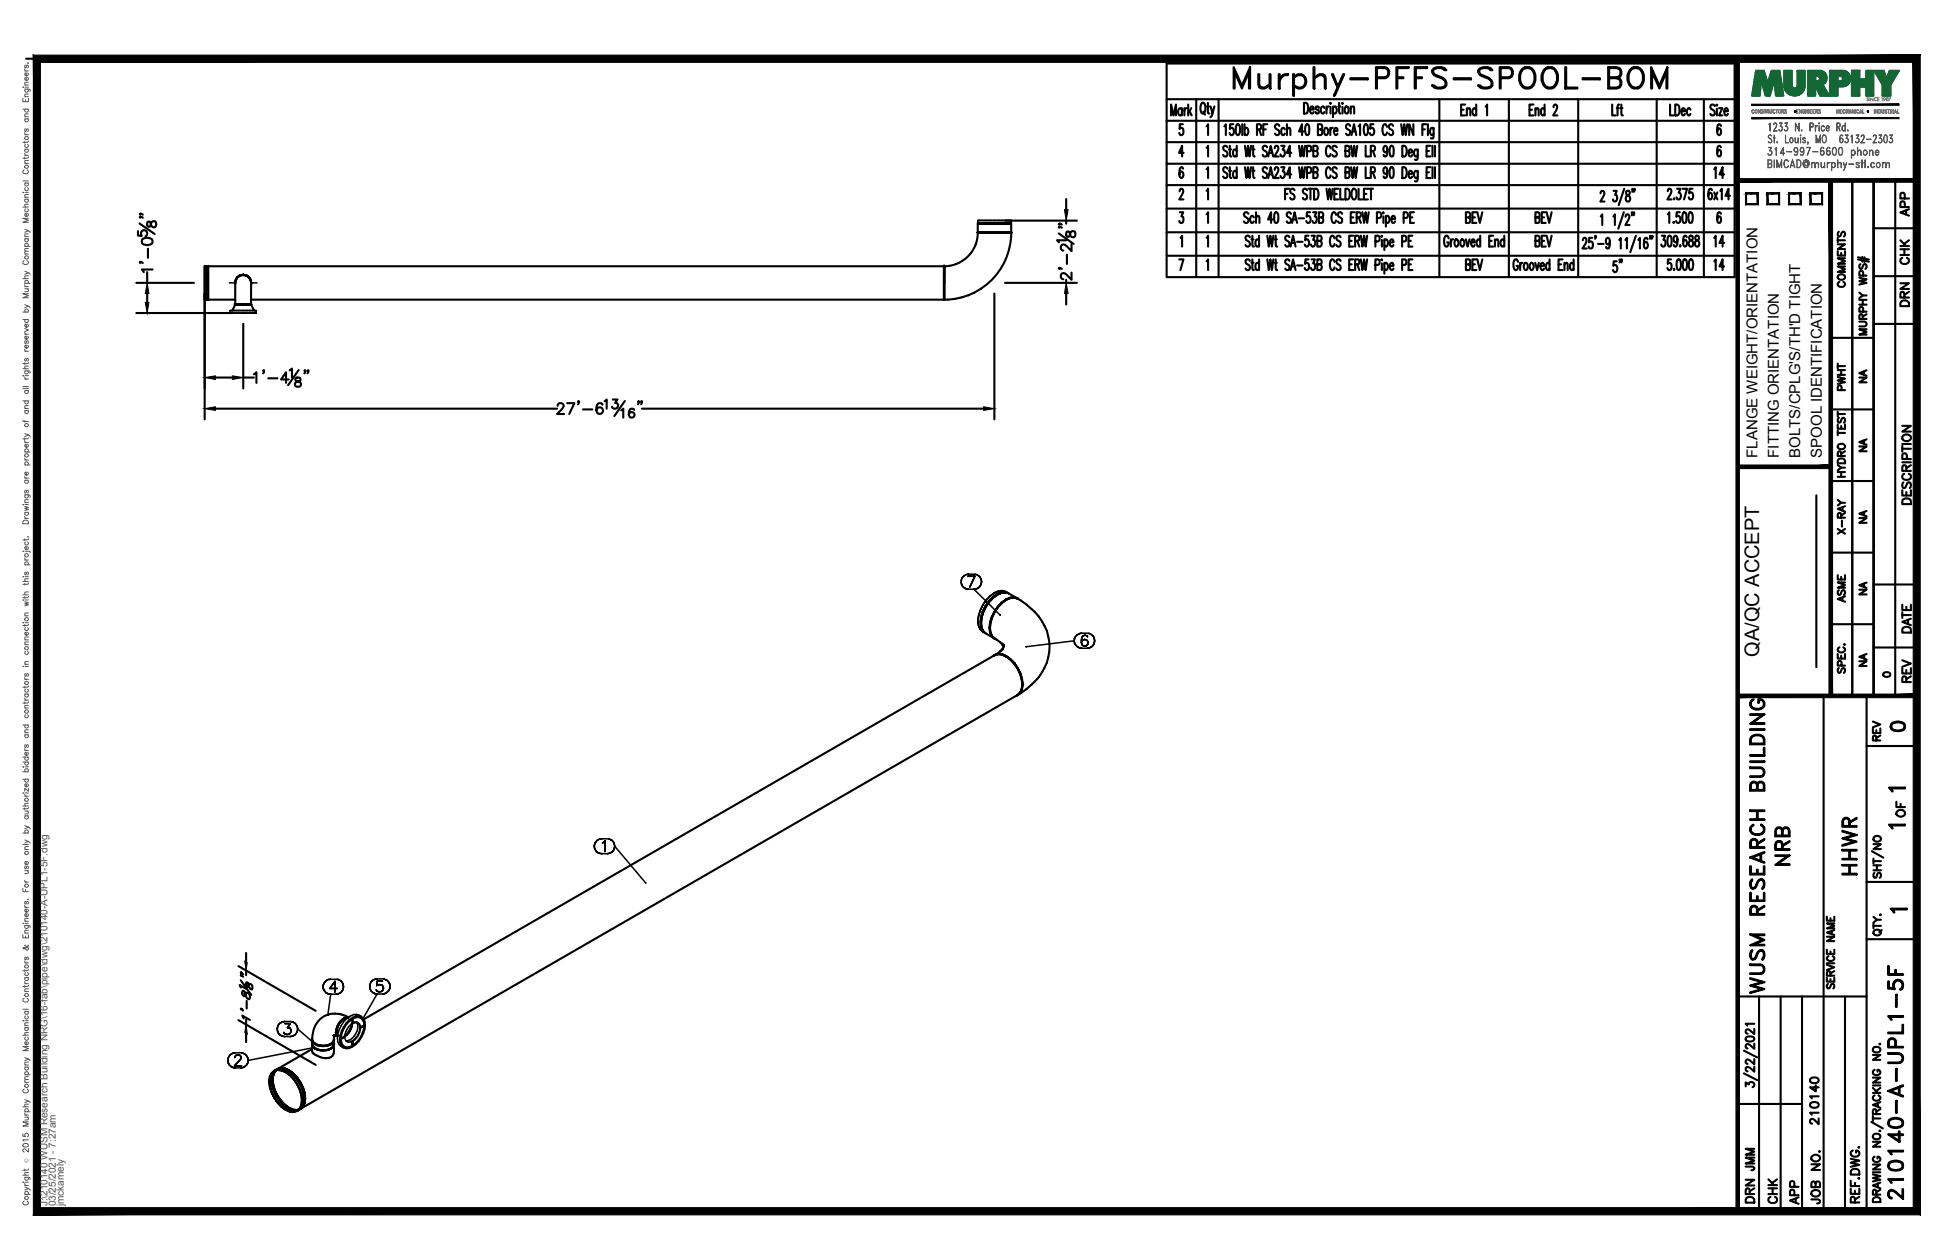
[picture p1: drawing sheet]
<svg xmlns="http://www.w3.org/2000/svg" width="432mm" height="279mm" viewBox="0 0 432 279" stroke-linecap="round" stroke-linejoin="round" font-family="sans-serif">
<defs><g id="words">
<text font-size="10.6" x="272.3" y="22.6">Murphy-PFFS-SPOOL-BOM</text>
<g font-size="6.6">
<text x="397.6" y="193" transform="rotate(-90 397.6 193)">NRB</text>
<text x="412.4" y="195.1" transform="rotate(-90 412.4 195.1)">HHWR</text>
<text x="391.9" y="221.5" transform="rotate(-90 391.9 221.5)">WUSM RESEARCH BUILDING</text>
<text x="422.6" y="267.1" transform="rotate(-90 422.6 267.1)">210140-A-UPL1-5F</text>
</g>
<g font-size="5.3">
<text x="383.1" y="40.6" transform="rotate(-90 383.1 40.6)">14</text>
<text x="383.1" y="55.7" transform="rotate(-90 383.1 55.7)">14</text>
<text x="360.5" y="61.7" transform="rotate(-90 360.5 61.7)">5&quot;</text>
<text x="383.1" y="61" transform="rotate(-90 383.1 61)">14</text>
<text x="417.7" y="163.3">0</text>
<text x="389.8" y="260.7" transform="rotate(-90 389.8 260.7)">JMM</text>
<text x="389.8" y="267.8" transform="rotate(-90 389.8 267.8)">DRN</text>
<text x="399.7" y="268.1" transform="rotate(-90 399.7 268.1)">APP</text>
</g>
<g font-size="4.9">
<text x="424" y="49" transform="rotate(-90 424 49)">APP</text>
<text x="424" y="59.6" transform="rotate(-90 424 59.6)">CHK</text>
<text x="409.9" y="64.9" transform="rotate(-90 409.9 64.9)">COMMENTS</text>
<text x="424" y="69.1" transform="rotate(-90 424 69.1)">DRN</text>
<text x="409.9" y="87.8" transform="rotate(-90 409.9 87.8)">PWHT</text>
<text x="424.4" y="112.9" transform="rotate(-90 424.4 112.9)">DESCRIPTION</text>
<text x="409.9" y="119.6" transform="rotate(-90 409.9 119.6)">X-RAY</text>
<text x="409.9" y="134.8" transform="rotate(-90 409.9 134.8)">ASME</text>
<text x="424.4" y="141.5" transform="rotate(-90 424.4 141.5)">DATE</text>
<text x="424.4" y="152.4" transform="rotate(-90 424.4 152.4)">REV</text>
<text x="417.7" y="165.5" transform="rotate(-90 417.7 165.5)">REV</text>
<text x="423" y="182.4" transform="rotate(-90 423 182.4)">OF</text>
<text x="403.9" y="250.5" transform="rotate(-90 403.9 250.5)">210140</text>
<text x="394.8" y="268.1" transform="rotate(-90 394.8 268.1)">CHK</text>
<text x="404.3" y="268.1" transform="rotate(-90 404.3 268.1)">JOB NO.</text>
</g>
<g font-size="4.4">
<text x="414.5" y="86.1" transform="rotate(-90 414.5 86.1)">NA</text>
<text x="414.5" y="101.2" transform="rotate(-90 414.5 101.2)">NA</text>
<text x="414.5" y="117.1" transform="rotate(-90 414.5 117.1)">NA</text>
<text x="414.5" y="133" transform="rotate(-90 414.5 133)">NA</text>
<text x="389.9" y="145.7" transform="rotate(-90 389.9 145.7)">QA/QC ACCEPT</text>
<text x="414.5" y="148.9" transform="rotate(-90 414.5 148.9)">NA</text>
</g>
<text font-size="4" x="416.3" y="151.3">0</text>
<g font-size="3.5">
<text x="417.3" y="176.7">1</text>
<text x="417.3" y="184.9">1</text>
<text x="417.7" y="203.6">1</text>
</g>
<g font-size="3.3">
<text x="389.5" y="101.5" transform="rotate(-90 389.5 101.5)">FLANGE WEIGHT/ORIENTATION</text>
<text x="394.3" y="101.5" transform="rotate(-90 394.3 101.5)">FITTING ORIENTATION</text>
<text x="399.1" y="101.5" transform="rotate(-90 399.1 101.5)">BOLTS/CPLG'S/TH'D TIGHT</text>
<text x="403.8" y="101.5" transform="rotate(-90 403.8 101.5)">SPOOL IDENTIFICATION</text>
</g>
<g font-size="2.2" fill="#545454">
<text x="10.5" y="267.5" transform="rotate(-90 10.5 267.5)">J:\210140 WUSM Research Building NRG\16-fab\pipe\dwg\210140-A-UPL1-5F.dwg</text>
<text x="12.4" y="267.5" transform="rotate(-90 12.4 267.5)">03/25/2021 - 7:27am</text>
<text x="14.1" y="267.4" transform="rotate(-90 14.1 267.4)">jmckamely</text>
</g>
<text font-size="1.3" fill="#545454" x="6.3" y="257.9" transform="rotate(-90 6.3 257.9)">Ó</text>
</g></defs>
<!-- layer: HP-HWR-WLD -->
<g fill="none" stroke="#000" stroke-width=".47">
<path d="M45.4 59v7.4M45.4 59h.5v7.4h-.5zM46.1 59v.2v-.2M46.1 59.2v.3v-.3M46.1 59.5v.6v-.6M216.7 51.5h7.5l-.1 .1a14.7 14.7 0 0 1-14.8 14.8v-7.4M216.7 51.6a7.4 7.4 0 0 1-7.4 7.4v1.9M216.7 49.4v2.1M216.8 51.6h.4h-.4M217.2 51.6h.6h-.6M217.8 51.6h.8h-.8M218.6 51.6h.9h-.9"/>
<path d="M219.5 51.6h.9h-.9M221.4 51.6h-1h1M221.4 51.6h.9h-.9M222.3 51.6h.8h-.8M223.1 51.6h.6h-.6M223.7 51.6h.4h-.4M224.1 49.4l.1 2.1-7.5 .1M46.1 60.1v.8v-.8M46.1 60.9v.9v-.9M46.1 61.8v.9v-.9M46.1 62.7v1v-1M46.1 63.7v.9v-.9"/>
<path d="M46.1 64.6v.7v-.7M46.1 65.3v.6v-.6M46.1 65.9v.4v-.4M46.1 66.3v.1v-.1M52.1 67.5h3.5M52.1 66.4h-6.2v-7.4h163.3v7.4h-153.5M52.1 62.7h.1M52.1 67.5l-.6 1.4M52.2 62.3l-.1 .7M52.2 62.3l-.1 .4M52.4 67.5h-.2h.2M52.4 61.8l-.3 .9v4.8"/>
<path d="M52.6 67.5h-.2h.2M52.6 61.5l-.4 .8zM52.6 61.5l.9-.5zM53 67.5h-.4h.4M53 61.2l-.6 .6M53.5 67.5h-.5h.5M53.5 61h.9l.4 .2-.4-.2zM53.9 67.5h-.4h.4M53.9 61h.1M53.9 61l-.9 .2M53.9 61a1.73 1.73 0 0 1 1.8 1.7M54.3 61a1.72 1.72 0 0 0-2.1 1.3"/>
<path d="M54.3 61a1.85 1.85 0 0 1 1.3 1.3M54.4 67.5h-.5h.5M54.8 67.5h-.5h.5M54.8 67.5h-.4h.4M54.8 61.2l.6 .6zM55.1 67.5h-.3h.3M55.4 67.5h-.3h.3M55.4 61.8l.3 1.2zM55.6 67.5h-.2h.2M55.6 62.3l.1 5.2M55.6 67.5h.1M55.7 62.7h.1"/>
<path d="M55.7 67.5l.6 1.4M55.7 67.5h-3.6M219.4 139.3h.1M220.4 135.7a6.5 6.5 0 0 0-.9 4.5l.4 .8 .4 .5M220.4 131.5l.9-.4 .9-.1 .8 .2 2.4 1.4M220.4 135.7l-1 2.4v1.2M221.2 134.6l-.8 1.1M221.2 134.6a6.3 6.3 0 0 0-1.3 6.5l1.8 1.3M221.2 134.6a7.4 7.4 0 0 0-1.7 5.7l.4 .8 .6 .5a2.29 2.29 0 0 1-1.1-2.3M222.1 133.7l-.9 .9M223 133h.1M223 133l-.9 .7"/>
<path d="M223.9 132.6l-.9 .4-1.8 1.6M223.9 132.6l.9-.1 .7 .2h-.1M223.9 132.5l.9-.1 .8 .3-.7-.2-.9 .1-1 .4M223.9 132.5l-1.9 1.1-.8 1M224 132.6l-1 .4-.9 .7M224.9 132.5l.7 .2M225.5 132.7h.1M225.6 132.7a13.6 13.6 0 0 1 6.8 8.4 10.7 10.7 0 0 1-3.8 10.7l-1.1 1-1.8 1.2M225.6 132.7l.1 .2M217.8 140.1l2.4 1.4M220.3 145.4l.2-.2-.3 .2M220.4 141.5l.1 .1"/>
<path d="M220.5 145.3h.1M220.5 141.6l.2 .1M220.6 145.2l-.1 .1M221.6 142.4l.8 .8-.3-.6M221.7 144.5l-1 .6M222.1 145.1l1.9 1.1 .9 .9M222.1 145.1l-.9-.1-.7 .3M222.1 145.1l.9 .4M222.1 145.1l-.9-.1-.7 .2M222.4 142.8v.6v-.2M222.6 143.3l-.9 1.2 .7-.6M222.6 143l-.2 .6"/>
<path d="M223 145.5h.1M224 146.2l-1-.7 1 .7M224.9 147.1l-.9-.9 .9 .9M224.9 147.1l1.3 2.3M225.4 154.2l.2-.1-.2 .1M225.5 154.1l-159.6 92.2-.8 .3M225.5 154.1a3.1 3.1 0 0 0 1-3.4 7.4 7.4 0 0 0-4.5-5.6h-.8l-.8 .2-139.7 80.7M225.5 154.1h.1M225.7 154l-.1 .1M226.5 150.6l.1 1.2-.1 1 .1-1-.4-2.4a4.8 4.8 0 0 1 0 4.2l-.6 .5M226.5 152.8l-.3 .8-.6 .5M226.6 151.8h.1"/>
<path d="M59.7 239.8l.5 2.4-.4-1.2zM60.2 238l-.4 .8-.1 1 .1-1zM60.2 238l.6-.5-.6 .5M60.3 238.5a6.5 6.5 0 0 0 .9 4.6M60.6 238.4l-.2 1 .2 1.2-.2-1.2zM60.6 238.4l.3-.8-.3 .8M60.7 237.7l-.4 .8M60.8 237.5l.7-.3 .9 .1h-.9zM60.9 237.6l.3-.3-.3 .3M61 237.4l-.4 .3-.3 .8M61.5 237.1l.8-.3-.8 .3M62 237l-.8 .2"/>
<path d="M62 237l.9 .1 .9 .3M62.3 236.8l.8 .1-.8-.1M62.4 237.3l.9 .4-.9-.4M63.1 236.9l.9 .4-.9-.4M63.3 237.7l1.8 1.6M63.8 237.4l1 .7 .8 .9M63.8 237.5l1 .7 .8 .8M64 237.3l1 .7-1-.7M65 238l.9 .9-.9-.9M65.1 239.3l1.3 2.3M65.1 239.3l.8 1.1 .5 1.2M65.6 239l1.4 2.3"/>
<path d="M65.9 238.9l.7 1.1-.7-1.1M69.2 230.5v.4l.7 .6M69.2 230.3l.1 .6 .6 .6M69.2 231.3v.6M69.2 231.6v-.1l.1 .4M69.2 231.7v1.5a3.9 3.9 0 0 0 4.1 1.2l.6-.7 .1-2M69.2 232.6l-8.4 4.9 1.2-.5M69.2 231.3v.2M69.2 231.5l.1 .4M69.2 230.6v.9M69.2 231.9l.7 .6M69.5 231.2l.4 .3"/>
<path d="M69.5 232.2a3.4 3.4 0 0 0 3.3 .5M69.9 231.5l.5 .3 1.2 .2-1.2-.3M69.9 232.4h.1M69.9 231.5l.5 .3M69.9 231.5h.1M69.9 232.5h.1M69.9 232.5a4.1 4.1 0 0 0 2.9 .2M71 231.8h1.2M71.6 232l1.7-.5-.5 .3zM72.8 232.7l.5-.2-1.1 .4M73.3 231.5h.1M73.9 229.6h.3z"/>
<path d="M73.9 231.9l-.6 .6-.5 .2M74 230.3l.1 .2a1.15 1.15 0 0 1-.8 1l.4-.2 .3-.7v1M74 231.3l.1 .2a1.15 1.15 0 0 1-.8 1l.6-.6M74 231.5l-.1 .4M74.2 229.6l-.1 .3M74.6 228.8h.1M74.6 228.8v.5M74.6 228.2v1.1M74.6 229.3l.2 .3M74.7 227.7a3.6 3.6 0 0 1 1.6-1.9l.9-.2a5.3 5.3 0 0 0-6.6 .8 5.9 5.9 0 0 0-1.3 4.4 3.1 3.1 0 0 0 4.6 0l.1-.4v.1a.74 .74 0 0 1 .4-.9M74.8 227.7a2.15 2.15 0 0 0 0 2.1l-.8-.2h.2M74.8 227.7a2.4 2.4 0 0 0 0 1.9"/>
<path d="M75.4 226.6l.4-.4-.8 .9-.2 .6zM75.8 226.2l.9-.5zM76.3 225.8h.1M76.4 229.9l-.9 .5 .9-.5M76.7 225.7l.4-.1-.4 .1M76.7 229.5l-.3 .2M76.8 229.5l-.4 .3M76.8 229.5a3.9 3.9 0 0 0 1.2-2.5 3.6 3.6 0 0 1-1.2 2.5M76.8 227a2.93 2.93 0 0 1 3.2-1.3 2.2 2.2 0 0 1 .7 2.5 5 5 0 0 1-3.9 4.1 1.86 1.86 0 0 1-1.2-2.7l.3-.9zM77.2 225.7a3.2 3.2 0 0 0-2.4 4v-.1M78 227.1l-.1 .3a4.1 4.1 0 0 1-1.5 2.2M78.1 230.9v1v-1"/>
<path d="M78.1 225.9v1a1.02 1.02 0 0 1 1.2-.1 1.02 1.02 0 0 1 .5 1.1 3.6 3.6 0 0 1-1.7 3M78.1 225.9v1M79.8 227.9l1-.5-1 .5M60.8 243.4l-.6-1.2 .6 1.2M60.8 243.4l.7 1.1-.7-1.1M60.9 241.8l-.3-1.2 .3 1.2M61.2 243.1l.8 1.1M61.5 243l-.6-1.2 .6 1.2M62 244.2l.9 .9 .9 .7M62 244.2l1.8 1.6M62.3 244l-.8-1 .8 1M62.4 245.4l-.9-.9 .9 .9"/>
<path d="M63.1 245l-.8-1 .8 1M63.3 246.1l-.9-.7 .9 .7M63.3 246.1l.9 .4 .9 .1M63.8 245.8l1 .4 .8 .1 .5-.1M64 245.6l-.9-.6 .9 .6M65 246.1l-1-.5 1 .5M65.9 246.2l-.9-.1 .9 .1M65.9 246.3l-.8 .3M66.2 246l-.3 .2 .3-.2M66.4 241.6a4.5 4.5 0 0 1 0 4.2M66.4 245.8l-.5 .5M66.4 241.6a4.9 4.9 0 0 1 0 4.2"/>
<path d="M66.6 240l.6 1.2-.6-1.2M66.9 241.3a4.5 4.5 0 0 1 0 4.2M67 241.3a4.9 4.9 0 0 1 0 4.2M67 245.5l-1.1 .8M67.2 245.4l-.6 .5 .6-.5M67.2 241.2l.3 1.2-.3-1.2M67.5 244.6l-.3 .8 .3-.8M67.5 242.4l.1 1.2-.1-1.2M67.6 243.6l-.1 1 .1-1"/>
</g>
<g fill="#000">
<circle cx="220.4" cy="51.5" r=".23"/>
<circle cx="53.9" cy="69.4" r=".23"/>
<circle cx="53.9" cy="67.5" r=".23"/>
<circle cx="73.3" cy="232.4" r=".23"/>
<circle cx="73.3" cy="231.5" r=".23"/>
</g>
<path d="M209.2 58.7v.3M209.4 58.7l-.1 .3M224.1 51.6l.3 .1M224.4 51.5h-.3M51.9 67.4l.2 .1M52.1 67.5l-.2 .1M53.9 60.7v.3zM55.7 62.7h.2zM74.6 228.8l-.4 .1M74.6 228.8l-.1 .2" fill="none" stroke="#000" stroke-width=".22"/>
<g fill="none" stroke="#000" stroke-width=".34">
<path d="M216.7 48.9h7.3M216.9 48.9h-.2v.5h.2h-.2M216.9 49.6h-.2h.2M216.9 49.4h7.1M217.2 49.6h-.3h.3M217.8 49.6h-.6h.6M218.6 49.6h-.8h.8M219.5 49.6h-.9h.9M220.4 49.6h-.9h.9M221.4 49.6h-1h1M222.3 49.6h-.9h.9M223 49.6h-.7h.7"/>
<path d="M223.6 49.6h-.6h.6M224 49.6h-.4h.4M224.1 49.6h-.1h.1M224.1 48.9h-.1h.1v.5h-.1h.1M50.8 62.7h1.3M51 68.9v.5M51.1 69.4h5.6M51.1 68.9h5.6M52.3 62.1l-.1 .1M52.6 61.6l-.2 .2M52.9 61.3l-.1 .1M53.4 61.1h-.2"/>
<path d="M54.4 61.1h.2M54.8 61.3l.2 .1M55.2 61.6l.2 .2M55.5 62.1l.1 .1M55.7 62.7h1.3M56.8 68.9v.5M213 129l.1 .5-.1-.5M213.1 128.5l-.1 .5 .1-.5M213.1 129.5l.2 .5-.2-.5M213.3 128l-.2 .5 .2-.5M213.3 130l.4 .3-.4-.3M213.7 127.7l-.4 .3 .4-.3"/>
<path d="M213.7 130.3l.5 .3-.5-.3M214.2 127.4l-.5 .3 .5-.3M214.2 130.6l.5 .1-.5-.1M214.5 127.8h1.6h-1.6M214.7 127.3l-.5 .1 .5-.1M214.7 130.7h1.2M214.7 127.3h1.2M215.9 130.7l.5-.1-.5 .1M215.9 130.7l5.7 5.6M216.1 127.8l-1.1 2.4 1.1-2.4M216.4 127.4l-.5-.1 .5 .1M216.4 130.6l.5-.3-.5 .3"/>
<path d="M216.8 137.7l.1-1.1-.1 1.1M216.9 138.8l-.1-1.1 .1 1.1M216.9 136.6l.4-1.2-.4 1.2M216.9 127.7l-.5-.3 .5 .3M216.9 130.3l.3-.3-.3 .3M217.2 128l-.3-.3 .3 .3M217.2 130l.3-.5-.3 .5M217.3 139.6l-.4-.8 .4 .8M217.3 135.4l.5-1.2-.5 1.2M217.5 128.5l-.3-.5 .3 .5M217.5 129.5l.1-.5-.1 .5M217.5 138.2l.1 1-.1-1"/>
<path d="M217.6 129l-.1-.5 .1 .5M217.6 137l-.1 1.2 .1-1.2M217.6 139.2l.4 .7-.4-.7M217.7 135.7a4.8 4.8 0 0 0 0 4.1M217.7 139.8l.6 .6-1-.8 .5 .5M217.7 139.8l.7 .6M217.8 134.2l.8-1.1-.8 1.1M218 135.8l-.4 1.2 .4-1.2M218 139.9l.6 .6-.6-.6M218.3 134.4l-.6 1.3M218.6 134.6l-.6 1.2 .6-1.2M218.6 133.1l.9-.9-.9 .9"/>
<path d="M219.1 133.3l.8-.9-1.6 2zM219.3 133.5l-.7 1.1 .7-1.1M219.5 132.2l.9-.7-.9 .7M219.9 132.4l1-.6-1 .6M220.2 132.6l-.9 .9 .9-.9M220.4 131.5a2.56 2.56 0 0 1 3.1 0l-.8-.2 .8 .3M220.9 131.8l.9-.5-.9 .5M221.1 131.9l-.9 .7 .9-.7M221.8 131.3h.9h-.9M222.1 131.5l-1 .4 1-.4M222.9 131.4l-.8 .1 .8-.1M223.7 131.6l-.8-.2 .8 .2"/>
<path d="M238.1 142.1l.1 .5-.1-.5M238.1 142.1l-10.6 1.3M238.2 141.5l-.1 .6 .1-.6M238.2 142.6l.2 .5-.2-.5M238.4 141.1l-.2 .4 .2-.4M238.4 143.1l.4 .3-.4-.3M238.8 140.7l-.4 .4 .4-.4M238.8 143.4l.5 .3-.5-.3M239.3 140.5l-.5 .2 .5-.2M239.3 143.7h.5h-.5M239.7 141.9v.6v-.6M239.8 140.4l-.5 .1 .5-.1"/>
<path d="M239.8 141.3l-.1 .6 .1-.6M239.8 142.1v.8zM239.8 142.9l.3 .3-.3-.3M239.8 143.7h1.2M239.8 140.4h1.2M240.1 141l-.3 .3 .3-.3M240.1 141.9l-.3 .2 .3-.2M240.1 143.2l.3 .1-.3-.1M240.4 140.9l-.3 .1 .3-.1M240.4 141.8l-.3 .1 .3-.1M240.4 143.3h.1h-.1M240.5 141.8h-.1h.1"/>
<path d="M240.5 143.3l.4-.1-.4 .1M240.6 140.9h-.2h.2M240.9 141.9l-.4-.1 .4 .1M240.9 143.2l.2-.3-.2 .3M240.9 141l-.3-.1 .3 .1M241 143.7h.5h-.5M241.1 142.1l-.2-.2 .2 .2M241.1 141.2l-.2-.2 .2 .2M241.1 142.9l.1-.3-.1 .3M241.1 142.1l.1 .5zM241.5 140.5l-.5-.1 .5 .1M241.5 143.7l.5-.3-.5 .3"/>
<path d="M242 140.7l-.5-.2 .5 .2M242 143.4l.3-.3-.3 .3M242.3 141.1l-.3-.4 .3 .4M242.3 143.1l.3-.5-.3 .5M242.6 141.5l-.3-.4 .3 .4M242.6 142.6v-.5v.5M242.6 142.1v-.6v.6M131.7 187.6l.1 .6-.1-.6M131.8 187.1l-.1 .5 .1-.5M131.8 188.2l.3 .4-.3-.4M132.1 186.7l-.3 .4 .3-.4M132.1 188.6l.3 .4-.3-.4"/>
<path d="M132.4 186.3l-.3 .4 .3-.4M132.4 189l.5 .2-.5-.2M132.9 186.1l-.5 .2 .5-.2M132.9 189.2l.5 .1-.5-.1M133.4 186l-.5 .1 .5-.1M133.4 189.3h1.2M133.4 186h1.2M133.5 186.9l.3-.1-.3 .1M133.8 186.8l.3-.3-.3 .3M134.1 186.5v2.3v-2.3M134.6 189.3l.5-.1-.5 .1M135.1 186.1l-.5-.1 .5 .1"/>
<path d="M135.1 189.2l.5-.2-.5 .2M135.6 186.3l-.5-.2 .5 .2M135.6 189l.4-.4-.4 .4M136 186.7l-.4-.4 .4 .4M136 188.6l.2-.4-.2 .4M136.2 187.1l-.2-.4 .2 .4M136.2 188.2l.1-.6-.1 .6M136.3 187.6l-.1-.5 .1 .5M136.3 187.6l6.8 8.2M143.1 195.7h.1M71.6 218.8l.1 .5-.1-.5M71.7 218.3l-.1 .5 .1-.5"/>
<path d="M71.7 219.3l.3 .5-.3-.5M72 217.8l-.3 .5 .3-.5M72 219.8l.3 .4-.3-.4M72.3 217.5l-.3 .3 .3-.3M72.8 217.2l-.5 .3 .5-.3M73.1 219.2h1.7h-1.7M73.3 217.2h-.5h.5M73.3 217.2h1.2M74.2 217.6l-1.1 1.6 1.1-1.6M74.2 217.6v2.4v-2.4M75 217.2h-.5h.5M75.5 217.5l-.5-.3 .5 .3"/>
<path d="M75.8 217.8l-.3-.3 .3 .3M75.8 219.8l.3-.5-.3 .5M76.1 218.3l-.3-.5 .3 .5M76.1 219.3v-.5v.5M76.1 218.8v-.5v.5M81.9 218.7l.1 .5-.1-.5M82 218.2l-.1 .5 .1-.5M82 219.2l.2 .5-.2-.5M82.2 217.7l-.2 .5 .2-.5M82.2 219.7l.4 .4-.4-.4M82.6 217.4l-.4 .3 .4-.3M83.1 217.2l-.5 .2 .5-.2"/>
<path d="M83.5 219.7l-.1-.2 .1 .2M83.5 218.6l.1-.2-.1 .2M83.6 217.1l-.5 .1 .5-.1M83.6 217.1h1.2M83.6 217.5l-.1 1.1 .1-1.1M83.6 219.8l-.1-.1 .1 .1M83.6 218.4l.4-.1-.4 .1M84 219.9l-.4-.1 .4 .1M84 218.3h.3h-.3M84.3 219.9h-.3h.3M84.3 218.3l.4 .1-.4-.1M84.7 219.8l-.4 .1 .4-.1"/>
<path d="M84.7 218.4l.2 .3-.2-.3M84.8 217.5h-1.2h1.2M84.9 219.6l-.2 .2 .2-.2M84.9 218.7l.1 .3-.1-.3M85 219l-.1 .6zM85.3 217.2l-.5-.1 .5 .1M85.8 217.4l-.5-.2 .5 .2M86.1 217.7l-.3-.3 .3 .3M86.1 219.7l.3-.5-.3 .5M86.4 218.2l-.3-.5 .3 .5M86.4 219.2l.1-.5-.1 .5M86.5 218.7l-.1-.5 .1 .5"/>
<path d="M50.5 235.1l.1 .6-.1-.6M50.6 234.6l-.1 .5 .1-.5M50.6 235.7l.2 .4-.2-.4M50.8 234.1l-.2 .5 .2-.5M50.8 236.1l.4 .4-.4-.4M51.2 233.8l-.4 .3 .4-.3M51.2 236.5l.4 .2-.4-.2M51.6 233.5l-.4 .3 .4-.3M51.6 236.7l.5 .1-.5-.1M52 236.3h1.5h-1.5M52.1 234.5v-.1v.1M52.1 234.4l.1-.2-.1 .2"/>
<path d="M52.1 233.5h-.5h.5M52.1 236.8h1.3M52.1 233.5h1.3M52.2 234.2l.1-.2-.1 .2M52.3 234l.2-.1-.2 .1M52.5 233.9h.5h-.5M53 233.9l.2 .1-.2-.1M53.1 235.2l-1.1 1.1 1.1-1.1M53.2 234l.1 .2-.1-.2M53.3 234.9l-.2 .3 .2-.3M53.3 234.2l.2 .2-.2-.2M53.4 236.8l.5-.1-.5 .1"/>
<path d="M53.5 234.6l-.2 .3 .2-.3M53.5 234.4v.2v-.2M53.9 233.5h-.5h.5M53.9 236.7l.4-.2-.4 .2M54.3 233.8l-.4-.3 .4 .3M54.3 236.5l.4-.4-.4 .4M54.7 234.1l-.4-.3 .4 .3M54.7 236.1l.2-.4-.2 .4M54.9 234.6l-.2-.5 .2 .5M54.9 235.7l.1-.6-.1 .6M61.5 228.2v.5v-.5M61.5 227.7v.5v-.5"/>
<path d="M61.5 228.7l.3 .5-.3-.5M61.8 227.2l-.3 .5 .3-.5M61.8 229.2l.3 .3-.3-.3M62.1 226.9l-.3 .3 .3-.3M62.1 229.5l.5 .3-.5-.3M62.6 226.6l-.5 .3 .5-.3M62.6 229.8l.5 .1-.5-.1M62.9 228.9l.2 .4zM63.1 226.5l-.5 .1 .5-.1M63.1 229.9h1.2M63.1 226.5h1.2M63.1 227h1.3h-1.3"/>
<path d="M63.1 229.3l.7 .1zM63.7 227.9h.3h-.3M64 227.9l.3 .1-.3-.1M64.2 229.3l-.4 .1 .4-.1M64.3 228l.1 .1-.1-.1M64.3 229.9l.5-.1-.5 .1M64.4 227l-.7 .9 .7-.9M64.4 229.1l-.2 .2 .2-.2M64.4 228.1l.1 .4-.1-.4M64.5 228.5l-.1 .6zM64.8 226.6l-.5-.1 .5 .1M64.8 229.8l.5-.3-.5 .3"/>
<path d="M65.3 226.9l-.5-.3 .5 .3M65.3 229.5l.3-.3-.3 .3M65.6 227.2l-.3-.3 .3 .3M65.6 229.2l.3-.5-.3 .5M65.9 227.7l-.3-.5 .3 .5M65.9 228.7l.1-.5-.1 .5M66 228.2l-.1-.5 .1 .5 3.2 2.8M69.3 232.4l-14.3 2.7-.1-.5 .1 .5M72.3 220.2l.5 .2-.5-.2M72.7 225.1h.1M72.8 220.4l.5 .1-.5-.1M74.5 220.5l.5-.1-.5 .1"/>
<path d="M74.5 220.5h-1.2l-.6 4.6M75 220.4l.5-.2-.5 .2M75.5 220.2l.3-.4-.3 .4M76.2 226.6a3.8 3.8 0 0 1 2.8-1.7l1.1 .5a2.37 2.37 0 0 0-2.7 .7 5.9 5.9 0 0 0-2 5.2l.3 .6 .4 .5a2.28 2.28 0 0 1-1.2-3.1l.3-.9zM78.1 226.9a3.2 3.2 0 0 0-1.4 3.8 1.11 1.11 0 0 0 1.4 .2M79.1 226.7a3.1 3.1 0 0 1-2.4 4.1M80.1 225.4a2.44 2.44 0 0 1 .8 2.8 5.8 5.8 0 0 1-3.5 4.3l-1.3-.1M80.5 225.8h.1M82.6 220.1l.5 .2-.5-.2M83.1 220.3l.5 .1-.5-.1M84.8 220.4l.5-.1-.5 .1M84.8 220.4h-1.2l-3.1 5.4"/>
<path d="M85.3 220.3l.5-.2-.5 .2M85.8 220.1l.3-.4-.3 .4"/>
</g>
<!-- layer: PS-BDR -->
<g fill="#000" stroke="#000" stroke-width=".22">
<path d="M388.3 26.1v.2l32.6-.2zM388.3 26.3l32.6-.2v.2z"/>
<path d="M388.3 23.1v.3l32.6-.3zM388.3 23.4l32.6-.3v.3z"/>
<path d="M7.4 12.2v257.2l1.6-1.6zM7.4 12.2l1.6 1.6v254zM7.4 12.2l1.6 1.6 416.6-1.6zM9 13.8l416.6-1.6-1.5 1.6zM425.6 12.2l-1.5 1.6 1.5 255.6zM424.1 13.8l1.5 255.6-1.5-1.6zM7.4 269.4h418.2l-1.5-1.6zM9 267.8h415.1l-416.7 1.6z"/>
</g>
<!-- layer: PS-BDR-T -->
<g fill="none" stroke="#000" stroke-width=".47">
<path d="M415.3 40v114.3h-4.7v-114.2v114.2h-4.8v-114.2M387 42.9h2.6v2.4h-2.6zM391.8 42.9h2.6v2.4h-2.6zM396.6 42.9h2.5v2.4h-2.5zM401.3 42.9h2.6v2.4h-2.6zM411.8 57.5l2.5 .5M411.8 57.1l2.5 .5M412.4 58.6a.59 .59 0 0 0-.3 .5 .59 .59 0 0 0 .4 .5l.3-.1 .3-.8 .4-.1a.64 .64 0 0 1 0 1M412.8 57v1M413.3 57.1v1M405.8 74.9h9.5M412.1 71.3l1.4 .1a.52 .52 0 0 1 .2 .6 .52 .52 0 0 1-.4 .4h-1.2"/>
<path d="M412.1 61.6l1.7 .4-1.7 .3 1.7 .4-1.7 .4M412.1 67.5h1.7M412.1 66.5h1.7M412.1 64.9l.8 .6M412.9 70.7l-.1-.9-.4-.1-.3 .3v.7h1.7M412.9 66.5v1M413 69.1l-.1-.9-.5-.1-.3 .3v.7h1.7M413 61.1l-.1-.9-.5-.1-.3 .3v.7h1.7M413.8 73h-1.7l1.7 .6-1.7 .6h1.7M413.8 65.5h-.9l-.8 .6M413.8 69.7l-.9 .5M405.8 90.8h9.5"/>
<path d="M407.4 94.1v1h1.6v-1M407.4 96h1.6M407.4 91.3v1.1M407.4 95.4v1.1M407.4 91.8h1.6M407.4 98.7a.79 .79 0 0 1 1-.3 .79 .79 0 0 1 .5 .9 .78 .78 0 0 1-1 .3 .78 .78 0 0 1-.5-.9zM407.6 92.7a.59 .59 0 0 0-.3 .5 .59 .59 0 0 0 .4 .5l.3-.1 .3-.8 .4-.1a.65 .65 0 0 1 0 1M408.1 94.5v.6M402.6 109.8v38.1M405.8 106.7h9.5M407.4 105.7h1.6M407.4 104.7h1.6"/>
<path d="M407.4 103.1l.7 .6M407.4 102a.9 .9 0 0 1 1.6 .2v.5h-1.6zM408.1 101.1l-.1-.9-.3-.1-.3 .3v.7h1.6M408.1 104.7v1M409 103.7h-.9l-.7 .6M409 100.1l-.9 .5M405.8 122.5h9.5M405.8 138.4h9.5M407.4 145v1h1.6v-1M407.6 148.2a.59 .59 0 0 0-.3 .5 .59 .59 0 0 0 .4 .5l.3-.2 .3-.7 .4-.1a.65 .65 0 0 1 0 1M407.7 143.5a.59 .59 0 0 0-.3 .7 .59 .59 0 0 0 .6 .5h.4a.59 .59 0 0 0 .6-.5 .59 .59 0 0 0-.4-.7M408.1 145.4v.6"/>
<path d="M408.2 147.6l-.1-.9-.4-.2-.3 .4v.7h1.6M408.8 142.9h.2z"/>
</g>
<!-- layer: PS-DIM -->
<path d="M5.8 13h419" fill="none" stroke="#000" stroke-width=".47"/>
<!-- layer: 0 -->
<g fill="none" stroke="#000" stroke-width=".47">
<path d="M415.3 40v114.3M420.1 40v114.3M415.3 50.6h9.5M415.3 61.2h9.5M415.3 71.8h9.5M415.3 129.6h9.5M415.3 143.6h9.5M386.6 238l2.9 1.5M386.6 233l2.9 1.5M387 230l.8-.2a.85 .85 0 0 1 1.1 .6 1.14 1.14 0 0 1-1.9 0zM388.9 236.5v1.1l-1-.8-.6-.2-.3 .3v.3l.4 .4M388.9 234.9v1.1l-1-.8-.6-.3-.3 .2v.5l.4 .3"/>
<path d="M388.9 231.4v1.2l-1-.8-.6-.3-.3 .2v.5l.4 .3M388.9 228.2v1.1l-1-.8-.6-.3-.3 .2v.5l.4 .3M388.9 227h-1.9l.3 .4M387 240.9v-.9l.7 .5a.59 .59 0 0 1 .9-.5 .59 .59 0 0 1-.1 1.1"/>
</g>
<g fill="#000" stroke="#000" stroke-width=".22">
<path d="M384.8 13l.8 255.6v-255.6zM384.8 13l.8 255.6h-.8z"/>
<path d="M385.2 39.6v.8l39.6-.8zM385.2 40.4l39.6-.8v.8z"/>
<path d="M424.5 40l.8 114.3v-114.3zM424.5 40l.8 114.3h-.8z"/>
<path d="M385.2 153.9v.8l39.6-.8zM385.2 154.7l39.6-.8v.8z"/>
</g>
<!-- layer: PS-LOGO -->
<g fill="none" stroke="#545454" stroke-width=".22">
<path d="M5.1 19.3h.1zM5.5 19.8h.9l.2 .1v.4M5.5 15.3v.3l.3 .1M5.5 18.9h.8M5.5 15.7h.8M5.5 19.3h.8M5.7 19.8a.38 .38 0 0 0-.1 .5 .38 .38 0 0 0 .6 0 .38 .38 0 0 0-.1-.5M5.7 14.4l-.2 .3v.3h.3l.1-.4 .2-.2 .2 .3-.2 .4M6.1 17.2a.38 .38 0 0 1 .1 .5 .38 .38 0 0 1-.6 0 .38 .38 0 0 1 .1-.5h.1v.7M6.1 16.2a.38 .38 0 0 1 .1 .5 .38 .38 0 0 1-.6 0 .38 .38 0 0 1 .1-.5h.1v.6M6.2 13.9v.1zM6.3 18.2l-.8 .1v.3l.2 .3"/>
<path d="M5.1 21.8v.7h1.2v-.7M5.1 24.2h1.2M5.4 37.7a.43 .43 0 0 0-.3 .5 .43 .43 0 0 0 .4 .3h.3a.43 .43 0 0 0 .5-.3 .43 .43 0 0 0-.3-.5M5.5 34v.3l.3 .1M5.5 29.4v.3l.3 .2M5.5 31.3v.4M5.5 34.8v.4M5.5 36.2h.8M5.5 34.4h.8M5.5 33.1h.8M5.5 29.9h.8M5.5 26.4h.8"/>
<path d="M5.5 25.9h.8M5.5 21.4h.8M5.7 33.1a.38 .38 0 0 0-.1 .5 .38 .38 0 0 0 .6 0 .38 .38 0 0 0-.1-.5M5.7 32a.4 .4 0 0 0-.1 .6 .4 .4 0 0 0 .6 0 .4 .4 0 0 0-.1-.6M5.7 28.6l-.2 .2v.3h.3l.1-.4 .2-.1 .2 .2-.2 .4M5.7 26.4a.38 .38 0 0 0-.1 .5 .38 .38 0 0 0 .6 0 .38 .38 0 0 0-.1-.5M5.7 24.2a.38 .38 0 0 0-.1 .6 .38 .38 0 0 0 .6 0 .38 .38 0 0 0-.1-.6M5.7 22.1v.4M6.3 35.6h-.8v.3l.2 .3M6.3 34.8l-.3 .3h-.9M6.3 31.3l-.3 .3h-.9M6.3 25.3h-.8v.3l.2 .3"/>
<path d="M6.3 20.9h-.8v.3l.2 .2M391.9 34.2l.2 .2M392 36.3l.6-.1v-.6l-.6-.1v1.6l.6-.1v-.6h-.6M392.1 30a.44 .44 0 0 1 .7 .2 .38 .38 0 0 0-.6-.2 .38 .38 0 0 0-.1 .5l.4 .3a.46 .46 0 0 1 .2 .7 .46 .46 0 0 1-.7-.1 .41 .41 0 0 0 .6 .1 .41 .41 0 0 0 0-.6l-.6-.4zM392.3 33.3a.53 .53 0 0 1 .5 .8 .53 .53 0 0 1-.9 0 .47 .47 0 0 0 .7 .2l.2-.3M392.4 27.2l-.1 1.9v-1.7l-.2 .2zM392.4 36.3l.3 .1v.6l-.8 .2v-1.8l.8 .2v.6l-.3 .2M392.5 33.4a.51 .51 0 0 1 .3 .5 .51 .51 0 0 1-.3 .5M392.7 32.8l-.7-.1h.8l-.5 .7M392.7 32.7l-.5 .7 .4 .1 .2 .3M393.1 30.5l.4 .1zM393.1 29l.8 .1h-.8l.7-1.3-.2-.5h-.2l-.3 .4 .1-.3a.39 .39 0 0 1 .6 0 .39 .39 0 0 1 0 .5l-.7 1.2"/>
<path d="M393.3 35.4v1.8zM393.3 29.9v1.8zM393.4 33l.4-.3v1.7l-.1-1.6zM393.9 35.4l.5 1.5 .6-1.5v1.8l-.1-1.4-.5 1.4-.5-1.4v1.4zM393.9 31.4l.1 .3zM393.9 31.5l.1 .1zM394.4 28.8l.1 .2M394.7 27.9a.55 .55 0 0 1 .4 .7 .55 .55 0 0 1-.7 .4l-.1-.3 .4 .3 .3-.4M394.7 33.9l.9 .1h-1l.7-1.3v1.7v-1.5l-.6 1.1M394.8 28l.2 .5-.2 .5M395 27.3l-.6-.1h.6l-.3 .8M395 27.2l-.4 .8 .4 .1v.3"/>
<path d="M395.5 28.8l.2 .2M395.7 35.5a.47 .47 0 0 1 .7 .3l-.3-.3h-.3a1.08 1.08 0 0 0 0 1.6h.3l.3-.3a.44 .44 0 0 1-.4 .4 .44 .44 0 0 1-.5-.4l-.1-.7zM395.8 29.9v1.7l.7 .1h-.7zM395.8 27.9a.55 .55 0 0 1 .5 .7 .55 .55 0 0 1-.7 .4l-.1-.3 .4 .3 .4-.4M396 28l.3 .5-.3 .5M396 33.6l1.2 .1zM396.2 27.3l-.6-.1h.7l-.5 .8M396.2 27.2l-.4 .8 .3 .1 .2 .3M396.9 30.6a.57 .57 0 0 1 .7 .4 .57 .57 0 0 1-.4 .7l-.3-.1-.2-.4zM396.9 36.8h.8M397 30.6a.52 .52 0 0 1 .4 .5 .52 .52 0 0 1-.4 .5l-.2-.4zM397 36.7h.7"/>
<path d="M397.3 35.4l.6 1.8-.6-1.5-.5 1.5zM397.7 33.3l.3 .4 .3-.1 .2-.3M397.7 33.1l.3-.3h.3l.2 .3M397.8 34.3h.5M397.9 30.5l.1 1 .3 .1 .3-.2-.3 .3-.3-.1-.1-.2zM398 27.2l.8 1.6v-1.6v1.9l-.8-1.6v1.6zM398 32.8l-.3 .4 .3 .5M398.2 32.8a1.22 1.22 0 0 1 .1 1.6M398.3 35.4h.5a1.05 1.05 0 0 1 0 1.8h-.5zM398.3 35.5a.84 .84 0 0 1 .9 .5 .84 .84 0 0 1-.2 .9l-.7 .2zM398.5 33.5l-.2 .2a.49 .49 0 0 1-.6-.2 .49 .49 0 0 1 .1-.6 .49 .49 0 0 1 .7 0v.4a.81 .81 0 0 1-.5 1.1l-.3-.2 .1 .2M398.5 33.3l-.3 .4"/>
<path d="M398.6 30.5v1.2zM399 30l.1-.1v.3zM399.1 33.3l.3 .4 .3-.1 .1-.3M399.1 33.1l.3-.3h.3l.1 .3M399.1 30h.1M399.1 30.5v1.2zM399.1 34.3h.6M399.4 28.8v.3l-.1-.1zM399.4 28.9h.1M399.4 32.8a.51 .51 0 0 0-.3 .4 .51 .51 0 0 0 .3 .5M399.5 32.8a1.22 1.22 0 0 1 .1 1.6M399.6 31.5h.6"/>
<path d="M399.6 30.8l.6 .6-.2 .3-.4-.1v-.2l.1 .2M399.6 30.7h.6M399.7 30.6v.3M399.8 33.5l-.1 .2a.5 .5 0 0 1-.7-.5 .5 .5 0 0 1 .7-.4l.2 .5a.83 .83 0 0 1-.5 1.1l-.3-.2 .1 .2M399.8 33.3l-.3 .4M399.9 35.6a.74 .74 0 0 1 1 .2 .74 .74 0 0 1-.1 1l-.1-1 .1 .9a.68 .68 0 0 0-.3-1.2 .68 .68 0 0 0-.8 .9 .66 .66 0 0 0 .4 .7 .66 .66 0 0 0 .7-.2 .7 .7 0 0 1-.9 .1 .7 .7 0 0 1-.2-.8zM400 36l.2-.2 .4 .1 .1 .2-.5-.2-.2 .3 .1 .4 .4 .1 .2-.2-.1 .2-.4 .1-.2-.2zM400.1 30.6l.1 .2-.2-.3-.4 .1v.2l.6 .5M400.1 31.2v.4M400.7 31.5h.1M400.8 31.9l-.1-.5 .1 .4-.2 .2M400.8 31.7v.1"/>
<path d="M401.3 28.1l.6-.1v-.6l-.6-.1-.1 1.8v-1.9h.5l.2 .4v.4l-.2 .2h-.4M401.3 32.7l-.7 1.7 .7-1.7h-.9l.9 .1M401.6 36v1.2zM401.8 33.6l1.2 .1zM401.8 36.1h.5l.1 1.1-.2-1-.3-.1-.3 .3zM402.4 27.8v1.3zM402.5 29.9l.5 1.5 .5-1.5v1.8l-.1-1.4-.4 1.4-.4-1.4-.1 1.4zM402.6 36.1h.4l.1 1.1-.1-1-.3-.1-.3 .3zM402.6 27.9l.3-.1-.3 .2-.2 .4zM403.2 27.2l.1 .1v.2zM403.2 27.3h.1M403.2 27.8l.1 1.3z"/>
<path d="M403.5 34l.4 .4 .3-.1 .1-.3M403.5 33.8l.4-.4 .3 .1 .1 .3M403.6 36l.2 1 .3 .1 .3-.2-.3 .3-.4-.1zM403.7 32.8h.5M403.8 32.8l-.2 .2a1.17 1.17 0 0 0 .2 1.4M403.8 27.9l.4-.1 .2 .4-.2-.3a.54 .54 0 0 0-.4 .6 .54 .54 0 0 0 .4 .5l.2-.3-.2 .4h-.2l-.3-.5zM403.8 33.4l-.3 .5M404.1 33.4l.2 .5-.2 .5M404.1 30l.2-.1a.95 .95 0 0 1 .6 .9 .95 .95 0 0 1-.6 .9 1.24 1.24 0 0 1-.2-1.7zM404.1 30.1l.2-.1a.87 .87 0 0 1 .5 .8 .87 .87 0 0 1-.5 .8 1.19 1.19 0 0 1-.2-1.5zM404.2 32.8l.1 .1-.4-.2a1.42 1.42 0 0 0-.2 1.7 .49 .49 0 0 0 .6-.2 .49 .49 0 0 0-.1-.7 .49 .49 0 0 0-.7 .1M404.4 36l.1 1.2z"/>
<path d="M404.8 28.4h.6l-.2-.5a.54 .54 0 0 0-.4 .6 .54 .54 0 0 0 .4 .5l.2-.3-.2 .4a.63 .63 0 0 1-.4-.6 .63 .63 0 0 1 .4-.7l.3 .7h-.7M404.9 34l.3 .4 .3-.1 .2-.3M404.9 33.8l.3-.4 .3 .1 .2 .3M405 36l.1 1.2zM405.1 32.8h.5M405.1 32.8l-.1 .2a1.17 1.17 0 0 0 .2 1.4M405.2 33.4l-.3 .5M405.3 36.1l.3-.1-.5 .5zM405.4 33.4l.3 .5-.3 .5M405.5 32.8l.2 .1a.36 .36 0 0 0-.6-.1l-.2 .6v.8l.2 .2a.49 .49 0 0 0 .6-.2 .49 .49 0 0 0-.1-.7 .49 .49 0 0 0-.7 .1M406 36v1.8zM406.2 36.1a.53 .53 0 0 1 .7 .5 .53 .53 0 0 1-.7 .5l-.2-.2 .3 .2a.51 .51 0 0 0 .5-.5 .51 .51 0 0 0-.5-.5l-.3 .2z"/>
<path d="M406.3 32.8l.4-.1a1.13 1.13 0 0 1 0 1.7h-.1a1.28 1.28 0 0 1-.3-1.6zM406.3 34.3h.6M406.3 32.8h.6M406.4 32.8l-.2 .6 .2 1M406.8 32.8l.2 .6-.2 1M407.2 28.1l.6-.1v-.6l-.6-.1-.1 1.8v-1.9l.7 .1 .1 .7-.3 .2h-.4M407.3 35.4l.1 1.8zM407.5 28.2l.4 .9-.3-.9M407.6 36.1h.5l.1 1.1-.2-1-.3-.1-.3 .3zM407.7 32.8l.3-.1a1.13 1.13 0 0 1 0 1.7h-.1a1.28 1.28 0 0 1-.2-1.6zM407.7 34.3h.5M407.7 32.8h.5"/>
<path d="M407.8 32.8l-.2 .6 .2 1M407.8 31.3l.3 .3 .4-.3M407.8 31l.3-.3 .4 .3M408 30.1h.4M408 30l-.1 .3a1.28 1.28 0 0 0 .2 1.3M408.1 30.7l-.3 .4M408.2 32.8l.2 .6-.2 1M408.2 30.7l.3 .4-.3 .5M408.4 30l.1 .2a.33 .33 0 0 0-.5-.2l-.2 .7 .2 .9a.48 .48 0 0 0 .5-.5 .48 .48 0 0 0-.5-.4l-.2 .1M408.5 27.9l.3-.1 .2 .3-.2-.2a.54 .54 0 0 0-.5 .6 .54 .54 0 0 0 .5 .5l.2-.2-.2 .3-.5-.3zM409 27.2l.1 1.9zM409 37l-.5-1 .5 1.2"/>
<path d="M409 31.4l.1 .2M409.2 30.7l.4 .1 .1 .2M409.3 30.6a.53 .53 0 0 1 .4 .6 .53 .53 0 0 1-.7 .4v-.2a.36 .36 0 0 0 .6 .1l.1-.2M409.3 36l-.6 1.8zM409.4 30.7l.3 .4-.3 .5M409.6 28.8v.3zM409.6 28.9v.1zM409.6 30l-.6-.1h.7l-.4 .8M409.6 29.9l-.4 .8M409.8 36.4h1.1zM410.4 33.3v1.7zM410.6 33.3a.53 .53 0 0 1 .7 .6 .53 .53 0 0 1-.7 .5l-.2-.2 .3 .2a.51 .51 0 0 0 .5-.5 .51 .51 0 0 0-.5-.6l-.3 .2z"/>
<path d="M410.6 29.9l-.1 1.8v-1.6l-.2 .2zM411.3 31.4l.2 .2M411.5 37h.6M411.5 36.4l.6 .3v.2a.38 .38 0 0 1-.3 .3 .38 .38 0 0 1-.4-.3l.2 .2M411.5 36.2h.6M411.6 36.1v.3M411.6 30.6a.52 .52 0 0 1 .5 .6 .52 .52 0 0 1-.7 .4l-.1-.2a.36 .36 0 0 0 .6 .1l.2-.2M411.7 32.7l.1 1.7zM411.8 30.7l.3 .4-.1 .3-.2 .2M412 36.1l.1 .2a.38 .38 0 0 0-.3-.3 .38 .38 0 0 0-.4 .3l.7 .5M412 36.7v.4M412 33.3h.5v1.1v-.8l-.2-.3-.5 .3z"/>
<path d="M412 30l-.6-.1h.7l-.5 .8M412 29.9l-.4 .8 .3 .1 .2 .2M412.5 36l.5 .1zM412.5 31.6l.8 .1h-.8l.7-1.3-.2-.4h-.2l-.3 .3 .1-.2a.39 .39 0 0 1 .6-.1 .39 .39 0 0 1 0 .6l-.7 1.1M412.7 35.4l.1 1.8zM413.2 33.3a.54 .54 0 0 1 .7 .6 .54 .54 0 0 1-.7 .5l-.2-.5zM413.4 35.4l.1 1.8zM413.7 30.8l1 .1zM414 36.9l.2 .1-.1 .2zM414 37l.1 .1zM414.4 33.3v1.1zM414.6 33.3h.5l.1 1.1-.1-1-.3-.1-.4 .3z"/>
<path d="M414.7 36.3l.3-.3 .4 .1v.3v-.2a.46 .46 0 0 0-.7 .4 .46 .46 0 0 0 .7 .4v-.1l-.2 .3a.59 .59 0 0 1-.5-.3 .59 .59 0 0 1 0-.6zM415.2 31.6l.8 .1h-.9a1.94 1.94 0 0 0 .8-1.4l-.2-.3h-.3l-.2 .3 .1-.2 .4-.2 .2 .5-.7 1.3M415.7 33.8h.7l-.2-.5a.48 .48 0 0 0-.5 .6 .48 .48 0 0 0 .6 .4l.1-.2-.1 .3a.53 .53 0 0 1-.6-.5 .53 .53 0 0 1 .6-.6l.2 .6h-.8M416 36.3l.1-.2a.53 .53 0 0 1 .7 .5 .53 .53 0 0 1-.7 .5l-.1-.2zM416.4 31.4l.2 .2M416.7 30.6a.53 .53 0 0 1 .5 .6 .53 .53 0 0 1-.7 .4l-.2-.2 .5 .2 .3-.3M416.9 30.7l.2 .4-.2 .5M417.1 30l-.6-.1h.6l-.4 .8M417.1 29.9l-.5 .8 .4 .1 .1 .2M417.3 36l.1 1.2zM417.5 36.1h.5l.1 1.1-.1-.8-.2-.3-.4 .3zM417.7 30l.3-.1a1.32 1.32 0 0 1 0 1.8l-.3-.1-.2-.7z"/>
<path d="M417.7 31.5h.5M417.7 30.1h.5M417.8 30l-.2 .7 .2 .9M418.2 30l.1 .7-.1 .9M418.3 36.1h.4l.1 1.1-.1-1-.3-.1-.3 .3zM418.8 31.4l.2 .2M419.1 30.6a.53 .53 0 0 1 .4 .6 .53 .53 0 0 1-.7 .4v-.2a.36 .36 0 0 0 .6 .1l.1-.2M419.3 30.7l.2 .4-.2 .5M419.4 30l-.6-.1h.7l-.4 .8M419.4 29.9l-.4 .8 .4 .1 .1 .2M5.1 42.7h.1zM5.1 45.9h1.2"/>
<path d="M5.1 40.1h1.2M5.4 57.8a.43 .43 0 0 0-.3 .5 .43 .43 0 0 0 .4 .4h.3a.43 .43 0 0 0 .5-.4 .43 .43 0 0 0-.3-.5M5.5 50.8l.8 .4-.8 .3M5.5 56.3h.8M5.5 54.6h1.2M5.5 52.9h.8M5.5 52.5h.8M5.5 44.2h.8M5.5 43.8h.8M5.5 40.6h.8M5.5 42.7h.8M5.7 54.6a.38 .38 0 0 1-.1-.5 .38 .38 0 0 1 .6 0 .38 .38 0 0 1-.1 .5"/>
<path d="M5.7 52.9a.38 .38 0 0 0-.1 .6 .38 .38 0 0 0 .6 0 .38 .38 0 0 0-.1-.6M5.7 46.3a.38 .38 0 0 0-.1 .6 .38 .38 0 0 0 .6 0 .38 .38 0 0 0-.1-.6M5.7 44.2a.38 .38 0 0 0-.1 .5 .38 .38 0 0 0 .6 0 .38 .38 0 0 0-.1-.5M5.7 41.6a.38 .38 0 0 0-.1 .6 .38 .38 0 0 0 .6 0 .38 .38 0 0 0-.1-.6M5.7 40.6a.38 .38 0 0 0-.1 .5 .38 .38 0 0 0 .6 0 .38 .38 0 0 0-.1-.5M6.1 47.3a.38 .38 0 0 1 .1 .6 .38 .38 0 0 1-.6 0 .38 .38 0 0 1 .1-.6h.1v.7M6.3 55.7l-.8 .1v.2l.2 .3M6.3 55.1h-.8v.3l.2 .3M6.3 51.8l-.8 .1v.3l.2 .3M6.3 51.2l.4 .4M6.3 48.4h-1.2l1.2 .4-1.2 .5h1.2M6.3 45.3h-.8v.3l.2 .3"/>
<path d="M6.3 43.1l-.8 .1v.3l.2 .3M5.1 70.9h1.2M5.1 69.2h1.2M5.1 61.8h1.2M5.5 77.4v.3l.3 .2M5.5 73.7v.2l.3 .2M5.5 72.8l.8 .4-.8 .3M5.5 67.5l.8 .4-.8 .3M5.5 63.1v.3l.3 .2M5.5 60.1l.8 .4-.8 .3M5.5 77.9h.8M5.5 74.1h.8"/>
<path d="M5.5 64h.8M5.5 63.6h.8M5.5 62.9h1.2M5.7 79.4l-.2 .3v.3h.3l.1-.4 .2-.2 .2 .3-.2 .4M5.7 75.6l-.2 .2v.3h.3l.1-.4 .2-.1 .2 .2-.2 .4M5.7 70.9a.38 .38 0 0 0-.1 .5 .38 .38 0 0 0 .6 0 .38 .38 0 0 0-.1-.5M5.7 69.2a.38 .38 0 0 1-.1-.6 .38 .38 0 0 1 .6 0 .38 .38 0 0 1-.1 .6M5.7 62.9a.38 .38 0 0 1-.1-.6 .38 .38 0 0 1 .6 0 .38 .38 0 0 1-.1 .6M6 64l.3 .3-.1 .3-.7 .1M6.1 76.5a.38 .38 0 0 1 .1 .6 .38 .38 0 0 1-.6 0 .38 .38 0 0 1 .1-.6h.1v.7M6.1 74.5a.38 .38 0 0 1 .1 .6 .38 .38 0 0 1-.6 0 .38 .38 0 0 1 .1-.6h.1v.7M6.1 71.9a.38 .38 0 0 1 .1 .5 .38 .38 0 0 1-.6 0 .38 .38 0 0 1 .1-.5h.1v.6"/>
<path d="M6.3 67.9l.4 .4M6.3 65.1h-1.2l1.2 .5-1.2 .4h1.2M6.3 61.2h-.8v.3l.2 .3M6.3 60.5l.4 .4M5.1 93.2l.2 .3h1M5.1 83.3h.1zM5.1 88.9h1.2M5.1 86.1h1.2M5.1 85.7h1.2M5.1 81.8h1.2M5.5 97.6v.3l.3 .2M5.5 96.1l.8 .4-.8 .3"/>
<path d="M5.5 83.6v.3l.3 .2M5.5 82.2l1 .1 .1 .4M5.5 80.4v.4M5.5 93.2v.4M5.5 97.1v.4M5.5 98.1h.8M5.5 91h.8M5.5 90.6h.8M5.5 86.6h.8M5.5 84.1h.8M5.5 83.3h.8M5.7 91a.38 .38 0 0 0-.1 .6 .38 .38 0 0 0 .6 0 .38 .38 0 0 0-.1-.6"/>
<path d="M5.7 88.9a.38 .38 0 0 0-.1 .5 .38 .38 0 0 0 .6 0 .38 .38 0 0 0-.1-.5M5.7 86.6a.38 .38 0 0 0-.1 .6 .38 .38 0 0 0 .6 0 .38 .38 0 0 0-.1-.6M5.7 82.2a.38 .38 0 0 0-.1 .6 .38 .38 0 0 0 .6 0 .38 .38 0 0 0-.1-.6M6.1 98.5a.38 .38 0 0 1 .1 .6 .38 .38 0 0 1-.6 0 .38 .38 0 0 1 .1-.6h.1v.7M6.3 97.1l-.3 .2h-.9M6.3 96.5l.4 .3M6.3 89.9l-.8 .1v.3l.2 .3M6.3 81.2h-.8v.3l.2 .3M6.3 80.4l-.3 .2h-.9M5.1 111.9h.1zM5.2 115.6a.69 .69 0 0 1 1.1 .1v.4h-1.2zM5.5 114.5v.3l.3 .2"/>
<path d="M5.5 112.3l.8 .2-.8 .2 .8 .3-.8 .2M5.5 109.7h.9l.2 .1v.5M5.5 105.6v.3l.3 .1M5.5 101.6v.2l.3 .2M5.5 119.5v.4M5.5 115h.8M5.5 113.6h.8M5.5 111.4h.8M5.5 106.5h.8M5.5 106h.8M5.5 103.1h1.2M5.5 102h.8"/>
<path d="M5.5 100.2h1.2M5.5 111.9h.8M5.7 113.6a.38 .38 0 0 0-.1 .6 .38 .38 0 0 0 .6 0 .38 .38 0 0 0-.1-.6M5.7 109.7a.4 .4 0 0 0-.1 .6 .4 .4 0 0 0 .6 0 .4 .4 0 0 0-.1-.6M5.7 108.7l-.2 .3v.3h.3l.1-.4 .2-.2 .2 .3-.2 .3M5.7 106.5a.38 .38 0 0 0-.1 .6 .38 .38 0 0 0 .6 0 .38 .38 0 0 0-.1-.6M5.7 103.1a.38 .38 0 0 1-.1-.5 .38 .38 0 0 1 .6 0 .38 .38 0 0 1-.1 .5M5.7 100.2a.4 .4 0 0 1-.1-.6 .4 .4 0 0 1 .6 0 .4 .4 0 0 1-.1 .6M6.1 104.7a.38 .38 0 0 1 .1 .5 .38 .38 0 0 1-.6 0 .38 .38 0 0 1 .1-.5h.1v.7M6.2 119h.1M6.3 119.4l-.3 .3h-.9M6.3 110.8l-.8 .1v.3l.2 .2"/>
<path d="M5.1 138.1h.1zM5.1 133h.1zM5.1 127.9h.1zM5.1 122.2h.1zM5.1 131.9h1.2M5.1 128.9h1.2M5.5 133.4l.8 .3-.8 .2 .8 .2-.8 .3M5.5 123.7v.3l.3 .2M5.5 129.4v.3M5.5 132.3v.4M5.5 138.5v.4M5.5 136.6h.8"/>
<path d="M5.5 125.3h1.2M5.5 124.2h.8M5.5 122.2h1l.2 .3M5.5 138.1h.8M5.5 133h.8M5.5 127.9h.8M5.7 139.2a.38 .38 0 0 0-.1 .5 .38 .38 0 0 0 .6 0 .38 .38 0 0 0-.1-.5M5.7 126.9l-.2 .2v.3h.3l.1-.4 .2-.1 .2 .2-.2 .4M5.7 125.3a.38 .38 0 0 1-.1-.6 .38 .38 0 0 1 .6 0 .38 .38 0 0 1-.1 .6M5.7 120.2a.38 .38 0 0 0-.1 .5 .38 .38 0 0 0 .6 0 .38 .38 0 0 0-.1-.5M6.1 121.2a.38 .38 0 0 1 .1 .5 .38 .38 0 0 1-.6 0 .38 .38 0 0 1 .1-.5h.1v.7M6.3 138.4l-.3 .3h-.9"/>
<path d="M6.3 135.9l-.8 .1v.3l.2 .3M6.3 132.2l-.3 .3h-.9M6.3 131.3h-.8v.3l.2 .3M6.3 129.3l-.3 .3h-.9M6.3 128.3l-.8 .1v.3l.2 .2M5.1 147.8h.1zM5.5 154.8v.3l.3 .2M5.5 150.2v.3l.3 .2M5.5 152.1v.5M5.5 155.6v.5M5.5 157h.8M5.5 155.3h.8"/>
<path d="M5.5 153.9h.8M5.5 150.7h.8M5.5 147.3h.8M5.5 142.9h.8M5.5 141.9h.8M5.5 147.8h.8M5.7 158.5a.38 .38 0 0 0-.1 .5 .38 .38 0 0 0 .6 0 .38 .38 0 0 0-.1-.5M5.7 153.9a.38 .38 0 0 0-.1 .6 .38 .38 0 0 0 .6 0 .38 .38 0 0 0-.1-.6M5.7 152.8a.38 .38 0 0 0-.1 .6 .38 .38 0 0 0 .6 0 .38 .38 0 0 0-.1-.6M5.7 149.4l-.2 .2v.3h.3l.1-.4 .2-.1 .2 .2-.2 .4M5.7 144.4a.38 .38 0 0 0-.1 .6 .38 .38 0 0 0 .6 0 .38 .38 0 0 0-.1-.6M6.1 140.2a.38 .38 0 0 1 .1 .6 .38 .38 0 0 1-.6 0 .38 .38 0 0 1 .1-.6h.1v.7"/>
<path d="M6.3 156.4h-.8v.3l.2 .3M6.3 155.6l-.3 .3h-.9M6.3 152.1l-.3 .3h-.9M6.3 146.7l-.8 .1v.3l.2 .2M6.3 142.4h-.8v.3l.2 .2M6.3 141.3h-.8v.3l.2 .3M5.1 175.8h.1zM5.1 170h.1zM5.1 178.7h1.2M5.1 172.8h1.2M5.1 171.1h1.2M5.1 169h1.2"/>
<path d="M5.1 167.9h1.2M5.1 160.8h1.2M5.5 176.1v.3l.3 .2M5.5 166v.3l.3 .1M5.5 179.1v.4M5.5 179.9h.8M5.5 176.6h.8M5.5 166.4h.8M5.5 162.9h.8M5.5 162.5h.8M5.5 175.8h.8M5.5 170h.8"/>
<path d="M5.7 172.8a.38 .38 0 0 0-.1 .5 .38 .38 0 0 0 .6 0 .38 .38 0 0 0-.1-.5M5.7 171.1a.38 .38 0 0 1-.1-.5 .38 .38 0 0 1 .6 0 .38 .38 0 0 1-.1 .5M5.7 169a.38 .38 0 0 0-.1 .5 .38 .38 0 0 0 .6 0 .38 .38 0 0 0-.1-.5M5.7 167.9a.4 .4 0 0 0-.1 .6 .4 .4 0 0 0 .6 0 .4 .4 0 0 0-.1-.6M5.7 165.1l-.2 .2v.4h.3l.1-.4 .2-.2 .2 .2-.2 .5M5.7 162.9a.38 .38 0 0 0-.1 .6 .38 .38 0 0 0 .6 0 .38 .38 0 0 0-.1-.6M5.7 160.8a.38 .38 0 0 0-.1 .5 .38 .38 0 0 0 .6 0 .38 .38 0 0 0-.1-.5M6 179.9l.3 .4-.3 .2h-.5M6.1 173.8a.38 .38 0 0 1 .1 .6 .38 .38 0 0 1-.6 0 .38 .38 0 0 1 .1-.6h.1v.7M6.1 166.8a.38 .38 0 0 1 .1 .6 .38 .38 0 0 1-.6 0 .38 .38 0 0 1 .1-.6h.1v.7M6.3 179.1l-.3 .3h-.9M6.3 178.1l-.8 .1v.3l.2 .2"/>
<path d="M6.3 174.8v.7l-.8-.7v.7M6.3 161.8l-.8 .1v.3l.2 .3M5.1 197v.7h1.2M5.1 187.3h1.2M5.1 184.7h1.2M5.5 195.2v.2l.3 .2M5.5 186.3l.8 .3-.8 .3M5.5 183.1l.8 .3-.8 .4M5.5 195.6h.8M5.5 193.1h.8M5.5 188.4h.8M5.5 180.9h.8"/>
<path d="M5.7 199.9l-.2 .2v.3h.3l.1-.3 .2-.2 .2 .2-.2 .4M5.7 192.1l-.2 .2v.3h.3l.1-.4 .2-.1 .2 .2-.2 .4M5.7 184.7a.38 .38 0 0 1-.1-.5 .38 .38 0 0 1 .6 0 .38 .38 0 0 1-.1 .5M5.7 180.9a.4 .4 0 0 0-.1 .6 .4 .4 0 0 0 .6 0 .4 .4 0 0 0-.1-.6M5.7 197.3v.4M6 193.1l.3 .4-.3 .2h-.5M6.1 191a.38 .38 0 0 1 .1 .6 .38 .38 0 0 1-.6 0 .38 .38 0 0 1 .1-.6h.1v.7M6.2 199.4h.1zM6.3 187.7l-.8 .1v.3l.2 .3M6.3 186.6l.4 .4M6.3 183.4l.4 .4M5.1 207.2v.8h1.2v-.8"/>
<path d="M5.1 204.8h.1zM5.5 217.7v.3l.3 .1M5.5 213.1v.2l.3 .2M5.5 205.2l1 .1 .1 .4M5.5 200.7v.3l.3 .2M5.5 215v.4M5.5 218.5v.4M5.5 219.9h.8M5.5 218.1h.8M5.5 216.8h.8M5.5 213.5h.8M5.5 206.9h.8"/>
<path d="M5.5 204.3h.8M5.5 201.2h.8M5.5 204.8h.8M5.6 209.6l-.1 .1a.73 .73 0 0 1 .7 .9l-.2 .1-.6-.6-.3 .2 .1 .1 .5-.1 .6-.6-.1-.1M5.7 216.8a.38 .38 0 0 0-.1 .5 .38 .38 0 0 0 .6 0 .38 .38 0 0 0-.1-.5M5.7 215.7a.38 .38 0 0 0-.1 .5 .38 .38 0 0 0 .6 0 .38 .38 0 0 0-.1-.5M5.7 212.2l-.2 .3v.3h.3l.1-.4 .2-.2 .2 .3-.2 .3M5.7 205.2a.38 .38 0 0 0-.1 .6 .38 .38 0 0 0 .6 0 .38 .38 0 0 0-.1-.6M5.7 207.5v.5M6.1 202.6a.38 .38 0 0 1 .1 .6 .38 .38 0 0 1-.6 0 .38 .38 0 0 1 .1-.6h.1v.7M6.1 201.6a.38 .38 0 0 1 .1 .5 .38 .38 0 0 1-.6 0 .38 .38 0 0 1 .1-.5h.1v.7M6.3 219.3h-.8v.3l.2 .3"/>
<path d="M6.3 218.5l-.3 .3h-.9M6.3 215l-.3 .3h-.9M6.3 206.3h-.8v.3l.2 .3M6.3 203.7h-.8v.3l.2 .3M5.1 226.3h.1zM5.1 229.6h1.2M5.1 223.8h1.2M5.4 221.3a.43 .43 0 0 0-.3 .5 .43 .43 0 0 0 .4 .4h.3a.43 .43 0 0 0 .5-.4 .43 .43 0 0 0-.3-.5M5.5 234.5l.8 .4-.8 .3M5.5 238.3h1.2M5.5 236.6h.8M5.5 236.2h.8"/>
<path d="M5.5 227.9h.8M5.5 227.4h.8M5.5 224.3h.8M5.5 226.3h.8M5.7 238.3a.38 .38 0 0 1-.1-.5 .38 .38 0 0 1 .6 0 .38 .38 0 0 1-.1 .5M5.7 236.6a.38 .38 0 0 0-.1 .6 .38 .38 0 0 0 .6 0 .38 .38 0 0 0-.1-.6M5.7 230a.38 .38 0 0 0-.1 .5 .38 .38 0 0 0 .6 0 .38 .38 0 0 0-.1-.5M5.7 227.9a.38 .38 0 0 0-.1 .5 .38 .38 0 0 0 .6 0 .38 .38 0 0 0-.1-.5M5.7 225.3a.38 .38 0 0 0-.1 .5 .38 .38 0 0 0 .6 0 .38 .38 0 0 0-.1-.5M5.7 224.3a.38 .38 0 0 0-.1 .5 .38 .38 0 0 0 .6 0 .38 .38 0 0 0-.1-.5M6.1 231a.38 .38 0 0 1 .1 .6 .38 .38 0 0 1-.6 0 .38 .38 0 0 1 .1-.6h.1v.7M6.3 239.4h-.8v.3l.2 .3"/>
<path d="M6.3 238.7l-.8 .1v.3l.2 .3M6.3 235.5l-.8 .1v.3l.2 .3M6.3 234.9l.4 .3M6.3 232.1h-1.2l1.2 .4-1.2 .5h1.2M6.3 229h-.8v.3l.2 .3M6.3 226.8l-.8 .1v.2l.2 .3M5.1 251.4v.6h.5a.43 .43 0 0 1 0-.6 .43 .43 0 0 1 .6 .1 .43 .43 0 0 1-.2 .6M5.1 245.4h1.2M5.2 253.7a.58 .58 0 0 1 .7-.2 .58 .58 0 0 1 .3 .7 .59 .59 0 0 1-.7 .2 .59 .59 0 0 1-.3-.7zM5.4 241.5a.43 .43 0 0 0-.3 .5 .43 .43 0 0 0 .4 .3h.3a.43 .43 0 0 0 .5-.3 .43 .43 0 0 0-.3-.5M5.5 246.8v.3l.3 .2M5.5 243.8l.8 .4-.8 .3"/>
<path d="M5.5 259.2v.5M5.5 247.7h.8M5.5 247.3h.8M5.5 246.5h1.2M5.5 240h.8M5.7 246.5a.38 .38 0 0 1-.1-.5 .38 .38 0 0 1 .6 0 .38 .38 0 0 1-.1 .5M6 247.7l.3 .5-.3 .2h-.5M6.3 260h-.8v.3l.2 .3M6.3 259.2l-.3 .3h-.9M6.3 254.7v.8l-.8-.7h-.3l-.1 .4 .3 .2M6.3 252.8h-1.2l.2 .3M6.3 248.8h-1.2l1.2 .4-1.2 .5h1.2"/>
<path d="M6.3 244.8l-.8 .1v.3l.2 .2M6.3 244.2l.4 .3M5.1 262.2h.1zM5.1 260.6h1.2M5.4 266.3a.43 .43 0 0 0-.3 .5 .43 .43 0 0 0 .4 .4h.3a.43 .43 0 0 0 .5-.4 .43 .43 0 0 0-.3-.5M5.5 263.2l.8 .4-.8 .3M5.5 262.4v.3l.3 .2M5.5 261.1h.9l.2 .1v.4M5.5 264.9h1.2M5.5 262.9h.8M5.5 262.2h.8M5.7 264.9a.38 .38 0 0 1-.1-.6 .38 .38 0 0 1 .6 0 .38 .38 0 0 1-.1 .6"/>
<path d="M5.7 261.1a.38 .38 0 0 0-.1 .5 .38 .38 0 0 0 .6 0 .38 .38 0 0 0-.1-.5M6.3 263.6l.4 .4"/>
<circle cx="5.9" cy="37" r=".4"/>
<circle cx="5.9" cy="30.6" r=".4"/>
<circle cx="413.5" cy="33.8" r=".48"/>
<circle cx="416.3" cy="36.6" r=".48"/>
<circle cx="5.9" cy="57.1" r=".39"/>
<circle cx="5.9" cy="94.3" r=".4"/>
<circle cx="5.9" cy="101" r=".4"/>
<circle cx="5.9" cy="137.3" r=".39"/>
<circle cx="5.9" cy="123.2" r=".4"/>
<circle cx="5.9" cy="157.8" r=".4"/>
<circle cx="5.9" cy="151.4" r=".4"/>
<circle cx="5.9" cy="143.7" r=".4"/>
<circle cx="5.9" cy="177.3" r=".4"/>
<circle cx="5.9" cy="189.1" r=".39"/>
<circle cx="5.9" cy="196.4" r=".4"/>
<circle cx="5.9" cy="214.3" r=".4"/>
<circle cx="5.9" cy="220.6" r=".4"/>
<circle cx="5.9" cy="240.8" r=".39"/>
<circle cx="5.9" cy="265.6" r=".39"/>
</g>
<!-- layer: PS-BDR -->
<g fill="none" stroke="#136734" stroke-width=".34">
<path d="M388.6 19.6v1.6M388.7 18.9v2.3M388.8 18.2v3M388.9 17.5v3.7M389 16.8v4.4M389.1 16.1v5.1M389.2 15.6v5.6M389.4 15.6v5.6M389.5 15.6v5.6M389.6 15.6v5.6M389.7 15.6v5.6M389.8 15.6v5.6"/>
<path d="M389.9 15.6v5.6M390 15.6v5.6M390.1 15.6v5.3M390.3 15.6v4.2M390.3 15.6v3.1M390.5 15.6v2.5M390.6 15.6v2.9M390.7 15.6v3.4M390.8 15.6v3.7M390.9 15.6v4.2M391 15.6h-1.8l-.9 5.6h1.8l.3-3.2 .9 3.2h1.1l.9-3.2 .3 3.2h1.8l-.9-5.6M391 15.6l.8 2.7 .9-2.7h1.8"/>
<path d="M391 15.6v4.5M391.1 16v4.6M391.3 16.4v4.5M391.4 16.7v4.5M391.5 17.1v4.1M391.6 17.5v3.7M391.7 17.8v3.4M391.8 18.2v3M391.9 18v3.2M392 17.6v3.6M392.2 17.3v3.9M392.2 16.9v4.3"/>
<path d="M392.4 16.6v4.6M392.5 16.2v4.6M392.6 15.9v4.5M392.7 15.6v4.4M392.8 15.6v4M392.9 15.6v3.6M393.1 15.6v3.2M393.1 15.6v2.8M393.3 15.6v2.4M393.4 15.6v3.4M393.5 15.6v4.5M393.6 15.6v5.5"/>
<path d="M393.7 15.6v5.6M393.8 15.6v5.6M393.9 15.6v5.6M394 15.6v5.6M394.2 15.6v5.6M394.3 15.6v5.6M394.4 15.6v5.6M394.5 15.6v5.6M394.6 16.3v4.9M394.7 17v4.2M394.8 17.7v3.5M395 18.4v2.8"/>
<path d="M395 19.1v2.1M395.2 19.8v1.4M395.5 19v-3.4h1.7v3.5M395.5 19a2.28 2.28 0 0 0 2.3 2.2M395.5 15.6v3.9M395.6 15.6v4.3M395.7 15.6v4.5M395.8 15.6v4.7M395.9 15.6v4.8M396.1 15.6v5M396.2 15.6v5M396.3 15.6v5.1"/>
<path d="M396.4 15.6v5.2M396.5 15.6v5.3M396.6 15.6v5.3M396.7 15.6v5.4M396.8 15.6v5.4M396.9 15.6v5.5M397.1 15.6v5.5M397.2 15.6v5.6M397.3 19.2v2M397.3 19.1a.57 .57 0 0 0 .6 .5 .57 .57 0 0 0 .5-.5M397.4 19.4v1.8M397.5 19.5v1.7"/>
<path d="M397.6 19.5v1.7M397.7 19.6v1.6M397.8 19.6v1.6M398 19.6v1.6M398 19.5v1.7M398.2 19.5v1.7M398.3 19.4v1.8M398.5 15.6v5.5M398.6 15.6v5.5M398.7 15.6v5.5M398.9 15.6v5.4M398.9 15.6v5.3"/>
<path d="M399.1 15.6v5.3M399.2 15.6v5.2M399.3 15.6v5.1M399.4 15.6v5M399.5 15.6v4.9M399.6 15.6v4.7M399.7 15.6v4.6M399.9 15.6v4.4M400 15.6v4.2M400.1 19.3v-3.7h-1.7v5.6M400.1 19a2.31 2.31 0 0 1-2.3 2.2M400.8 15.6v5.6"/>
<path d="M401 15.6v5.6M401.1 15.6v5.6M401.2 15.6v5.6M401.3 15.6v5.6M401.4 15.6v5.6M401.5 15.6v5.6M401.6 15.6v5.6M401.7 15.6v5.6M401.9 15.6v5.6M402 15.6v5.6M402.1 15.6v5.6M402.2 15.6v5.6"/>
<path d="M402.3 15.6v5.6M402.4 15.6v5.6M402.5 15.6v1.3M402.5 18v1.3M402.7 15.6v1.3M402.7 18v1.6M402.7 18v1.8M402.9 15.6v1.3M402.9 18v2.1M403 15.6v1.3M403 18v2.3M403.1 15.6v1.3l.2 .3 .1 .4"/>
<path d="M403.1 16.9h-.7v1.1l.7-.1v2.6M403.2 15.6v1.4M403.2 17.9v2.9M403.3 17.8l-.2 .1M403.3 15.6v1.6M403.3 17.7v3.3M403.4 17.7l-.1 .1M403.4 15.6v5.6M403.5 15.6v5.6M403.6 15.7v5.5M403.8 15.7v5.5M403.9 15.7v5.5"/>
<path d="M404 15.8v3M404 18.9v2.3M404.1 15.9v2.9M404.1 19v2.2M404.2 15.9v2.8M404.2 19.1v2.1M404.3 19.2l1.2 2h-2.1M404.3 16v2.6M404.3 19.2v2M404.3 19.1l-.4-.2a1.67 1.67 0 0 0 1.1-1.8 1.67 1.67 0 0 0-1.5-1.5h-2.8v5.6h1.7v-2.1l1 2.1M404.4 16.1v2.4M404.4 19.4v1.8"/>
<path d="M404.5 16.2v2.2M404.5 19.6v1.6M404.7 16.3v2M404.7 19.8v1.4M404.8 16.5v1.6M404.8 20v1.2M404.9 16.7v1.2M405.7 15.6v5.6M405.8 15.6v5.6M405.9 15.6v5.6M406 15.6v5.6M406.1 15.6v5.6"/>
<path d="M406.2 15.6v5.6M406.3 15.6v5.6M406.4 15.6v5.6M406.6 15.6v5.6M406.8 15.6v5.6M406.9 15.6v5.6M407 15.6v5.6M407.1 15.6v5.6M407.2 15.6v5.6M407.3 15.6v5.6M407.4 18h.6M407.4 15.6v1.3"/>
<path d="M407.4 18v1.2M407.6 15.6v1.3M407.6 18v1.2M407.7 15.6v1.3M407.7 18v1.2M407.8 15.6v1.3M407.8 18v1.2M407.9 15.6v1.3M407.9 18v1.2M408 15.6v1.3M408 18v1.2M408 16.9h-.6v1.1"/>
<path d="M408.1 16.9h.1M408.1 15.6v1.3M408.1 18v1.2M408.2 17.9l.1-.1v1.4M408.2 15.6v1.3l.1 .2M408.2 17.9v1.3M408.2 17.9l-.1 .1M408.3 15.6v1.5M408.4 17.1v.5M408.4 17.7v.1M408.5 15.6v3.6M408.5 15.6h-2.9v5.6h1.8v-2"/>
<path d="M408.5 15.6l.7 .2 .5 .4M408.5 15.6v3.6h-1.1M408.7 15.6v3.6M408.8 15.7v3.5M408.9 15.7v3.5M409 15.7v3.4M409.1 15.8v3.3M409.2 15.8v3.2M409.3 15.9v3.1M409.4 16v2.9M409.6 16.1v2.7M409.7 16.2l.3 .5"/>
<path d="M409.7 16.2v2.5l.3-.6M409.7 18.6l-.5 .4-.7 .2M409.8 16.3v2.3M409.9 16.5v1.9M410 16.7v1.5M410.1 16.7l.1 .7-.1 .7M410.1 17v.9M410.4 15.6h1.8h-1.8M410.4 15.6v5.6h1.8v-2h1.4v2h1.7v-5.6h-1.7v2h-1.4v-2M410.6 15.6v5.6M410.7 15.6v5.6M410.8 15.6v5.6"/>
<path d="M410.9 15.6v5.6M411 15.6v5.6M411.1 15.6v5.6M411.3 15.6v5.6M411.5 15.6v5.6M411.6 15.6v5.6M411.7 15.6v5.6M411.8 15.6v5.6M411.9 15.6v5.6M412 15.6v5.6M412.1 15.6v5.6M412.2 17.6v1.6"/>
<path d="M412.4 17.6v1.6M412.5 17.6v1.6M412.6 17.6v1.6M412.7 17.6v1.6M412.8 17.6v1.6M412.9 17.6v1.6M413 17.6v1.6M413.1 17.6v1.6M413.2 17.6v1.6M413.4 17.6v1.6M413.5 17.6v1.6M413.6 17.6v1.6"/>
<path d="M413.7 15.6v5.6M413.8 15.6v5.6M413.9 15.6v5.6M414 15.6v5.6M414.1 15.6v5.6M414.3 15.6v5.6M414.5 15.6v5.6M414.6 15.6v5.6M414.7 15.6v5.6M414.8 15.6v5.6M414.9 15.6v5.6M415 15.6v5.6"/>
<path d="M415.1 15.6v5.6M415.2 15.6v5.6M415.4 15.6h2.2l.6 1.7 .6-1.7h2.2l-1.9 3.2v2.4h-1.9v-2.4zM415.5 15.6v.2M415.6 15.6v.3M415.7 15.6v.6M415.8 15.6v.7M415.9 15.6v.9M416 15.6v1.1M416.2 15.6v1.3M416.2 15.6v1.5M416.4 15.6v1.7"/>
<path d="M416.5 15.6v1.9M416.6 15.6v2.1M416.7 15.6v2.3M416.8 15.6v2.5M416.9 15.6v2.6M417.1 15.6v2.8M417.1 15.6v3M417.3 15.6v5.6M417.4 15.6v5.6M417.5 15.6v5.6M417.6 15.6v5.6M417.7 16v5.2"/>
<path d="M417.8 16.3v4.9M417.9 16.6v4.6M418 17v4.2M418.2 17.3v3.9M418.3 17.1v4.1M418.4 16.8v4.4M418.5 16.5v4.7M418.6 16.2v5M418.7 15.9v5.3M418.8 15.6v5.6M418.9 15.6v5.6M419 15.6v5.6"/>
<path d="M419.2 15.6v3.1M419.3 15.6v2.9M419.4 15.6v2.7M419.5 15.6v2.5M419.6 15.6v2.3M419.7 15.6v2.2M419.8 15.6v2M419.9 15.6v1.8M420.1 15.6v1.6M420.1 15.6v1.4M420.3 15.6v1.2M420.4 15.6v1"/>
<path d="M420.5 15.6v.9M420.6 15.6v.7M420.7 15.6v.5M420.8 15.6v.3M420.9 15.6v.1M388.4 21v.2M388.5 20.3v.9M395.3 20.6v.6M404.9 20.1v1.1M405 20.3v.9M405.1 20.5v.7M405.2 20.7v.5"/>
<path d="M405.3 20.9v.3M405.4 21.1v.1"/>
</g>
<!-- layer: PS-LOGO -->
<g fill="none" stroke="#767676" stroke-width=".22">
<path d="M388.4 24.5l.1-.2 .3 .2a.25 .25 0 0 0-.3-.2 .25 .25 0 0 0-.1 .3l.1 .5 .3-.2a.26 .26 0 0 1-.3 .2 .26 .26 0 0 1-.2-.3zM389.1 24.3h.1a.4 .4 0 0 1 .3 .4 .4 .4 0 0 1-.4 .4l-.1-.3zM389.7 24.3l.5 .7v-.7v.8l-.4-.7-.1 .7zM390.5 24.3l.4 .1a.23 .23 0 0 0-.3-.1 .23 .23 0 0 0-.1 .2l.2 .2a.25 .25 0 0 1 .1 .4 .25 .25 0 0 1-.4-.1h.4l-.3-.4zM391 24.3h.4zM391.2 24.3v.8l.1-.8M391.7 24.7l.3-.1v-.2l-.3-.1v.8v-.8h.3v.3l-.3 .1M391.8 24.7l.3 .4zM392.3 24.3l.1 .7 .1 .1 .2-.2 .1-.6v.6l-.3 .2-.2-.2zM393.1 24.3h.2l.1 .2-.1-.2a.36 .36 0 0 0-.3 .4 .36 .36 0 0 0 .3 .3l.1-.1a.24 .24 0 0 1-.3 .2 .24 .24 0 0 1-.1-.3zM393.6 24.3h.4zM393.8 24.3l.1 .8z"/>
<path d="M394.2 24.4l.2-.1a.41 .41 0 0 1 .3 .4 .41 .41 0 0 1-.4 .4zM395 24.7l.3-.1v-.2l-.3-.1-.1 .8v-.8l.4 .1v.3h-.3M395.1 24.7l.2 .4-.1-.4M395.6 24.3l.4 .1a.23 .23 0 0 0-.2-.1 .23 .23 0 0 0-.2 .2l.2 .2a.25 .25 0 0 1 .2 .4 .25 .25 0 0 1-.5-.1h.5l-.4-.4zM398.3 24.3h.3h-.3v.8h.3h-.3M398.3 24.7h.2h-.2M398.9 24.3l.4 .7v-.7v.8l-.4-.7v.7zM399.7 24.3l.3 .2-.3-.1a.41 .41 0 0 0 .2 .7l.1-.2-.1-.1h.1v.1a.26 .26 0 0 1-.3 .2 .26 .26 0 0 1-.2-.3zM400.2 24.3l.1 .8zM400.5 24.3l.5 .7v-.7v.8l-.4-.7-.1 .7zM401.3 24.3h.3h-.3v.8h.3h-.3M401.3 24.7h.2h-.2"/>
<path d="M401.9 24.3h.3h-.3v.8h.3h-.3M401.9 24.7h.2h-.2M402.5 24.7l.3-.1v-.2l-.3-.1-.1 .8v-.8l.5 .1-.1 .3h-.3M402.7 24.7l.2 .4-.2-.4M403.1 24.3l.4 .1a.23 .23 0 0 0-.2-.1 .23 .23 0 0 0-.2 .2l.3 .2a.25 .25 0 0 1 .1 .4 .25 .25 0 0 1-.4-.1h.4l-.4-.4zM407.1 24.3l.3 .7 .3-.7v.8l-.1-.6-.2 .6-.2-.6-.1 .6zM407.9 24.3h.4h-.3v.8h.3h-.4zM408 24.7h.1h-.1M408.5 24.4l.3-.1 .2 .2a.22 .22 0 0 0-.3-.2 .22 .22 0 0 0-.2 .3l.2 .5 .3-.2a.24 .24 0 0 1-.3 .2 .24 .24 0 0 1-.2-.3zM409.2 25.1v-.8v.8M409.2 24.7h.4M409.6 24.3v.8z"/>
<path d="M409.9 25.1h.1M409.9 24.9h.4M410.1 24.3l.3 .8-.3-.7-.2 .7zM410.5 24.3l.5 .7v-.7v.8l-.4-.7-.1 .7zM411.3 24.3v.8zM411.6 24.3l.4 .2a.25 .25 0 0 0-.3-.2 .25 .25 0 0 0-.1 .3v.2a.24 .24 0 0 0 .1 .3 .24 .24 0 0 0 .3-.2 .26 .26 0 0 1-.3 .2 .26 .26 0 0 1-.2-.3zM412.2 25.1h.1M412.2 24.9h.4M412.3 24.9h.3M412.4 24.3l.3 .8-.3-.7-.2 .7zM412.9 24.3v.8h.3h-.3zM413.9 22h.1a.19 .19 0 0 1 .1 .3 .19 .19 0 0 1-.3-.1"/>
<path d="M414 21.7h.1M414 21.7l-.2 .1 .1 .2M414.3 21.7v.7M415.2 21.7v.7l-.6-.7v.7M415.4 24.3l.1 .8zM415.5 21.9v.3M415.5 22.2l.5 .1M415.7 24.3l.5 .7v-.7v.8l-.4-.7-.1 .7zM416 21.7l-.5 .2M416 21.7h.1M416 22.3h.1M416.2 22h.3"/>
<path d="M416.5 24.3a.42 .42 0 0 1 .4 .4 .42 .42 0 0 1-.4 .4zM416.5 24.3h.2a.4 .4 0 0 1 .2 .5 .4 .4 0 0 1-.4 .3M416.5 21.7h-.3v.7h.3M417.1 21.7h.1v.7M417.1 24.3v.6l.2 .2 .3-.2v-.6v.7l-.2 .1-.3-.1zM417.9 24.3l.3 .1h-.4l.4 .4-.1 .3-.3-.1h.4v-.2l-.4-.3zM417.9 22l-.3 .4M418.1 22.1l.1 .1M418.2 22.3h.3M418.2 21.8l-.1 .4M418.2 21.7h.1M418.3 21.7h.1"/>
<path d="M418.4 21.7h.1M418.4 24.3h.4zM418.5 21.8v.1M418.5 21.8v.4M418.6 24.3v.8v-.8M418.6 25.1h.1M418.7 21.7h.4l-.4 .7M419 24.7l.4-.1v-.2l-.4-.1v.8v-.8l.4 .1v.3h-.4M419 25.1h.1M419.2 24.7l.2 .4-.1-.4M419.7 24.3v.8zM420 24.9h.3"/>
<path d="M420 24.9h.4M420.1 24.3l.3 .8-.3-.7-.2 .7zM420.6 24.3l.1 .8h.3h-.4z"/>
<circle cx="389.3" cy="24.7" r=".33"/>
<circle cx="394.4" cy="24.7" r=".34"/>
<circle cx="417.7" cy="21.9" r=".23"/>
</g>
<g fill="#000" stroke="#000" stroke-width=".22">
<path d="M397.8 24.6l.1 .1zM397.8 24.7h.1l-.1 .1zM397.9 24.7v.2z"/>
<path d="M397.9 24.7v.2l.1-.1zM397.9 24.7h.2l-.1 .1z"/>
<path d="M397.9 24.7h.2zM397.9 24.6h.1l-.1 .1zM397.8 24.6l.1 .1z"/>
<path d="M414 24.6v.2zM413.9 24.8h.1zM414 24.8v.1z"/>
<path d="M414 24.8v.1zM414 24.8h.2z"/>
<path d="M414.1 24.6l-.1 .2zM414 24.6v.2zM414 24.6v.2z"/>
</g>
<g fill="none" stroke="#000" stroke-width=".47">
<path d="M414.9 188.8l2.6 1.4M415.3 187.2h1.6l-1.6 1.1h1.6M415.3 193h1.6M415.3 191.9h1.6M415.3 191h1.6M415.3 190.4v1.1M415.5 193.5l-.2 .5 .2 .6h.3l.4-.9 .5-.2a.7 .7 0 0 1 0 1.1M415.5 185.5a.75 .75 0 0 1 1-.1 .75 .75 0 0 1 .2 1.1 .75 .75 0 0 1-1.1 .1 .75 .75 0 0 1-.1-1.1zM416 191.9v1.1M404.9 216.8v.9h1.7v-.9M404.9 213.9l1.7 .6-1.7 .6M404.9 210.6v.9h1.7v-.9"/>
<path d="M404.9 207.7h1.7l-1.7 1h1.7M404.9 203.3v.9h1.7v-.9M404.9 213.6h1.7M405.2 218.2a.49 .49 0 0 0-.3 .6 .49 .49 0 0 0 .6 .3l.4-.8 .2-.1a.56 .56 0 0 1 .5 .4 .56 .56 0 0 1-.2 .6M405.3 212a.54 .54 0 0 0-.4 .7 .54 .54 0 0 0 .7 .4h.4a.54 .54 0 0 0 .6-.4 .54 .54 0 0 0-.4-.7M405.8 216.4l-.1-.9-.3-.2-.3 .1-.2 .3v.7h1.7M405.8 203.6v.6M405.8 211v.5M405.8 217.1v.6M406 206.4v.7M406.6 206.2l-1.7 .6 1.7 .5M406.6 204.8h-1.7l1.7 .5-1.7 .6h1.7"/>
<path d="M406.6 215.3l-.8 .5M415.3 204.8v1.1M415.3 205.3h1.6M415.3 203.3l.7 .6M415.5 206.3a.75 .75 0 0 1 1-.1 .75 .75 0 0 1 .2 1 .75 .75 0 0 1-1.1 .2 .75 .75 0 0 1-.1-1.1zM416.9 203.9h-.9l-.7 .7M417.1 206.2l-.5 .5M410.2 256.9l1.9 .5-1.9 .4 1.9 .5-1.9 .4M410.3 259.6a1.06 1.06 0 0 1 1.8 .2v.7h-1.9zM410.7 255.1a.69 .69 0 0 0-.5 .8 .69 .69 0 0 0 .8 .6 .83 .83 0 0 0 .9-.2 .83 .83 0 0 0 .2-.9l-.7-.3v.5M412.1 254.3v.2zM414.8 248.8l2.6 1.4"/>
<path d="M410.2 263.6v1.1h1.9v-1.1M410.2 261.8v1.2h1.9M411.2 266.6l-.1-1.1-.3-.1-.5 .1-.1 1.1h1.9M411.2 262.3v.7M411.2 264v.7M412.1 261.2v.2zM412.1 265.4l-.9 .6"/>
</g>
<!-- layer: PS-BOM -->
<g fill="none" stroke="#000" stroke-width=".47">
<path d="M258.6 14.1h125.9v47.4h-125.9zM258.6 22h125.9M258.6 26.8h125.9M258.6 31.5h125.9M258.6 36.3h125.9M259.6 25.6v-2.4l.5 2.4 .6-2.4v2.4M262 24.3l-.3-.3a.86 .86 0 0 0-.6 .8 .86 .86 0 0 0 .6 .8l.3-.3M262 24v1.6M262.2 27.5h-.7v1.1v-.1a.45 .45 0 0 1 .8 .2v.3a.68 .68 0 0 1-.6 1l-.3-.5M262.2 37.4v-.2l-.4-.1a2.32 2.32 0 0 0-.2 2.3l.2 .1a.79 .79 0 0 0 .5-.8 .79 .79 0 0 0-.5-.7l-.3 .3-.1 .4M262.4 33.9h-1l.6-1.6v2.4M262.5 24v1.6"/>
<path d="M263 24l-.3 .1-.2 .6M263.4 23.2v2.4M263.7 24.7l.4 .9M264.1 24l-.7 1.1M265.2 22v39.5M266.4 22.9l.1-.1a.68 .68 0 0 1 .7 .9l-.1 1.1-.2 .3-.4 .1a1.83 1.83 0 0 1-.1-2.3zM266.7 24.8l.4 .6M267.4 28l.4-.5v2.5M267.4 32.8l.4-.5v2.4M267.4 37.5l.4-.4v2.4M267.5 23.6h.5M267.7 22.8l.1 2.3 .3 .1"/>
<path d="M268.3 23.6l.5 1.6 .4-1.6M268.8 25.2l-.2 .4-.3 .4M270.1 22v39.5M271.4 28l.3-.5v2.5M272.1 32.7a.5 .5 0 0 0-.8-.3 .5 .5 0 0 0 0 .8l.5 .4a.6 .6 0 0 1 .3 .8 .6 .6 0 0 1-.8 .2l-.2-.2M272.1 37.4a.53 .53 0 0 0-.9-.1 .53 .53 0 0 0 .2 .8l.6 .5a.6 .6 0 0 1 0 .6 .6 .6 0 0 1-.5 .3l-.4-.4M272.4 33.1h.5M272.4 37.9h.5M272.6 32.3v1.9l.1 .4 .3 .1M272.6 37.1v1.9l.1 .4 .3 .1M273.4 27.5h-.7l-.1 1.1 .3-.3a.84 .84 0 0 1 .6 .9 .84 .84 0 0 1-.6 .8l-.3-.5M274.1 27.7l.4-.2a2.08 2.08 0 0 1 0 2.5h-.2a2.29 2.29 0 0 1-.2-2.3z"/>
<path d="M274.1 33.5l-.3-.4a.83 .83 0 0 0-.5 .8 .83 .83 0 0 0 .5 .8l.3-.3M274.1 38.2l-.3-.3a.86 .86 0 0 0-.5 .8 .86 .86 0 0 0 .5 .8l.3-.4M274.1 32.3v2.4M274.1 37.1v2.4M275.4 27.5v2.5M275.9 28.7l.3-.4a.86 .86 0 0 1 .5 .9 .86 .86 0 0 1-.5 .8l-.3-.4M275.9 27.5v2.5M276 32.3l.3 2.4 .3-2.4 .4 2.4 .3-2.4M276 37.1l.3 2.4 .3-2.4 .4 2.4 .3-2.4M277.6 33.1h.5M277.6 37.9h.5M277.8 32.3v1.9l.1 .4 .2 .1"/>
<path d="M277.8 37.1v1.9l.1 .4 .2 .1M278.6 28.7h.6a.64 .64 0 0 0 .4-.6 .64 .64 0 0 0-.4-.6h-.6v2.5M279.1 28.7l.5 1.3M280 28.7h.6M280.9 32.7a.51 .51 0 0 0-.5-.4 .51 .51 0 0 0-.5 .4l.1 .5a.84 .84 0 0 1 .8 .6 .84 .84 0 0 1-.3 .9l-.5-.1-.1-.2M280.9 37.4a.54 .54 0 0 0-.9-.2 .54 .54 0 0 0 .2 .9l.6 .5a.6 .6 0 0 1-.3 .9h-.3l-.3-.4M280.9 27.5h-.9v2.5M281.1 34.7l.6-2.4 .5 2.4M281.1 39.5l.6-2.4 .5 2.4M281.3 33.9h.7M281.3 38.7h.7M282.6 32.9v-.4a.49 .49 0 0 1 .7 0 .49 .49 0 0 1 0 .7l-.8 1.5h.9"/>
<path d="M282.6 37.7l.2-.6h.3l.3 .4a2.58 2.58 0 0 1-.9 2h.9M283.6 27.9l-.2-.2a.54 .54 0 0 0-.8 .1 .54 .54 0 0 0 .3 .8l.6 .4a.6 .6 0 0 1-.3 1h-.2l-.4-.4M284 32.3h.7l-.4 .9a.78 .78 0 0 1 .5 .8 .78 .78 0 0 1-.6 .7l-.4-.5M284 37.1h.7l-.4 .9a.77 .77 0 0 1 .5 .8 .77 .77 0 0 1-.6 .7l-.4-.5M284.8 28.7l-.3-.4a.88 .88 0 0 0-.5 .9 .88 .88 0 0 0 .5 .8l.3-.4M285.3 28.8l.3-.5 .3 .2 .1 1.5M285.3 27.5v2.5M286.2 33.9h-1l.7-1.6v2.4M286.2 38.7h-1l.7-1.6v2.4M287.9 32.3l.4 2.4 .3-2.4 .4 2.4 .3-2.4M287.9 37.1l.4 2.4 .3-2.4 .4 2.4 .3-2.4M289 29.2h-1.1l.7-1.7v2.5"/>
<path d="M289.5 27.7l.3-.2a1.31 1.31 0 0 1 .4 1.4l-.1 .9-.4 .2a2.16 2.16 0 0 1-.2-2.3zM289.7 33.6h.6l.3-.3v-.8l-.3-.2h-.6v2.4M289.7 38.3h.6l.3-.2v-.2a.62 .62 0 0 0-.3-.8h-.6v2.4M291.1 33.5l.9-.2 .1-.3-.1-.5-.9-.2v2.4h.6a.71 .71 0 0 0 0-1.2M291.1 38.2l.9-.1 .1-.3-.1-.6-.9-.1v2.4l.9-.1 .1-.7-.4-.5M292.1 28.7l.9-.1 .1-.3-.1-.6-.9-.2v2.5l.9-.2 .1-.6-.3-.5M293.7 28.5l.2-.2a.86 .86 0 0 1 .5 .9 .86 .86 0 0 1-.5 .8 1.2 1.2 0 0 1-.2-1.5zM294.9 28.3v1.7M294.9 32.9a.45 .45 0 0 0-.2-.5 .45 .45 0 0 0-.5 .1 1.83 1.83 0 0 0 .1 2.2l.5-.1 .1-.5M294.9 37.7a.46 .46 0 0 0-.2-.5 .46 .46 0 0 0-.5 0 1.91 1.91 0 0 0 .1 2.3 .52 .52 0 0 0 .6-.6M295.4 28.3a.58 .58 0 0 0-.5 .7M295.7 29h.8l-.3-.7a.86 .86 0 0 0-.5 .9 .86 .86 0 0 0 .5 .8l.3-.4"/>
<path d="M296.3 32.7a.53 .53 0 0 0-.8-.2 .53 .53 0 0 0 .1 .8l.4 .3a.6 .6 0 0 1 .3 .8 .6 .6 0 0 1-.8 .2l-.2-.2M296.3 37.4a.55 .55 0 0 0-.9-.2 .55 .55 0 0 0 .2 .9l.5 .4a.63 .63 0 0 1-.2 1h-.2l-.4-.4M298.2 33.5l.8-.2 .2-.3-.2-.5-.8-.2v2.4h.6a.71 .71 0 0 0 0-1.2M298.2 38.2l.8-.1 .2-.3-.2-.6-.8-.1v2.4l.8-.1 .2-.7-.4-.5M299.3 27.9a.53 .53 0 0 0-.9-.2 .53 .53 0 0 0 .2 .9l.6 .4a.6 .6 0 0 1 .1 .7 .6 .6 0 0 1-.6 .3l-.3-.4M299.5 32.3l.3 2.4 .4-2.4 .3 2.4 .3-2.4M299.5 37.1l.3 2.4 .4-2.4 .3 2.4 .3-2.4M299.6 30l.5-2.5 .5 2.5M299.7 29.2h.8M301.1 28l.4-.5v2.5M302.5 27.7l.3-.2a1.31 1.31 0 0 1 .4 1.4l-.1 .9-.4 .2a2.16 2.16 0 0 1-.2-2.3zM302.7 32.3v2.4h.8"/>
<path d="M302.7 37.1v2.4h.8M303.9 33.5h.5l.4-.5a.5 .5 0 0 0-.4-.7h-.5v2.4M303.9 38.2h.5a.64 .64 0 0 0 .4-.6 .64 .64 0 0 0-.4-.5h-.5v2.4M304.3 33.5l.5 1.2M304.3 38.2l.5 1.3M304.4 27.5h-.6l-.1 1.1 .1-.1a.45 .45 0 0 1 .7 .2l.1 .3a.73 .73 0 0 1-.6 1l-.4-.5M307.5 28.1a.57 .57 0 0 0-.6-.6 1.86 1.86 0 0 0 0 2.5 .57 .57 0 0 0 .6-.6M307.5 33.1l-.2 .6-.2 .1a.82 .82 0 0 1-.5-.7 .82 .82 0 0 1 .5-.8 1.74 1.74 0 0 1 0 2.4l-.3-.1-.1-.2M307.5 37.9l-.2 .6-.2 .1a.82 .82 0 0 1-.5-.8 .82 .82 0 0 1 .5-.7 1.79 1.79 0 0 1 0 2.4l-.3-.1-.1-.3M308.2 32.5l.4-.2a1.28 1.28 0 0 1 .3 1.4l-.1 .9-.4 .1a1.64 1.64 0 0 1-.3-1.9zM308.2 37.2l.4-.1a1.31 1.31 0 0 1 .3 1.4l-.1 .9-.4 .1a2.16 2.16 0 0 1-.2-2.3zM308.8 27.9a.53 .53 0 0 0-.9-.2 .53 .53 0 0 0 .2 .9l.7 .4a.6 .6 0 0 1 0 .7 .6 .6 0 0 1-.6 .3l-.3-.4"/>
<path d="M310.6 27.5l.3 2.5 .4-2.5 .3 2.5 .3-2.5M310.8 32.3h.5a1.67 1.67 0 0 1 0 2.4h-.5zM310.8 37.1h.5a1.74 1.74 0 0 1 0 2.4h-.5zM312.2 33.8h.8l-.1-.6h-.5l-.2 .8 .2 .6 .2 .1 .3-.1 .1-.2M312.2 38.6h.8l-.3-.7a.88 .88 0 0 0-.5 .8 .88 .88 0 0 0 .5 .8l.3-.4M313.3 27.5v2.5l-.9-2.5v2.5M314.3 33.1l-.1 2.2-.2 .2-.4-.1M314.3 33.5l-.3-.4a.83 .83 0 0 0-.6 .8 .83 .83 0 0 0 .6 .8l.3-.3M314.3 37.9l-.1 2.1-.2 .2h-.4M314.3 38.2l-.3-.3a.86 .86 0 0 0-.6 .8 .86 .86 0 0 0 .6 .8l.3-.4M315.3 28.7h.5M316.2 27.5h-.9v2.5"/>
<path d="M316.2 33.5h.6M316.2 38.2h.6M316.5 27.5v2.5M317.1 32.3h-.9v2.4h.9M317.1 37.1h-.9v2.4h.9M317.5 32.3v2.4M317.5 37.1v2.4M317.8 28.3l-.1 2.2-.2 .2-.3-.1M317.8 28.7l-.3-.4a.86 .86 0 0 0-.5 .9 .86 .86 0 0 0 .5 .8l.3-.4M318.1 32.3v2.4M318.1 37.1v2.4M319.1 22v39.5"/>
<path d="M334.5 22v39.5M349.8 22v39.5M367.2 22v39.5M374.7 24.3l-.2-.3a.86 .86 0 0 0-.6 .8 .86 .86 0 0 0 .6 .8l.2-.3M377.7 22v39.5M380.1 23.5a.53 .53 0 0 0-.9-.2 .53 .53 0 0 0 .2 .9l.6 .5a.6 .6 0 0 1-.2 .9h-.3l-.4-.3M380.6 23.2v.2zM380.6 24.1v1.5M381 24h.8l-.8 1.6h.8M381.5 27.9l-.1-.2-.4-.2a1.48 1.48 0 0 0-.4 1.7l.1 .4 .3 .4a.82 .82 0 0 0 .5-.8 .82 .82 0 0 0-.5-.7l-.3 .3-.1 .4M381.5 32.7l-.1-.2-.4-.2a1.45 1.45 0 0 0-.4 1.6l.1 .5 .3 .3a.82 .82 0 0 0 .5-.7 .82 .82 0 0 0-.5-.8l-.3 .4-.1 .3M382.2 24.7h.8l-.3-.7a.88 .88 0 0 0-.5 .8 .88 .88 0 0 0 .5 .8l.3-.3"/>
<path d="M30.6 51.3v.9l.8 .1a.73 .73 0 0 1 0-1.1 .73 .73 0 0 1 1.1 .1 .73 .73 0 0 1-.3 1.1M30.9 49.6l3.4 2.3M31.1 58.1l.1 .1-.1 .1v-.2l.6 .2M31.1 48.1l.1 .1-.1 .1v-.2l.6 .2M31.1 47.4l.1 .1-.1 .1v-.2l.6 .2M31.5 53.1a1.86 1.86 0 0 1 2.2 0 .75 .75 0 0 1-.4 1.1 1.94 1.94 0 0 1-1.8-.2zM32.7 49.2a.66 .66 0 0 0 .4 1.1l.3-.3a.72 .72 0 0 1 .3-.8 .72 .72 0 0 1 .8 0l.1 .7a.57 .57 0 0 1-.6 .5 .57 .57 0 0 1-.5-.6l-.1-.4a.42 .42 0 0 0-.7-.2zM32.8 55.1v2.1M33.8 59.8h-2.4l.5 .6M222.8 48.9h15.9M234.7 51.8l3.3 2.3M234.8 59.4l.1 .1-.1 .1-.1-.1 .1-.1 .6 .2"/>
<path d="M234.8 50.3l.1 .1-.1 .1-.1-.1 .1-.1 .6 .2M234.8 49.6l.1 .1-.1 .1-.1-.1 .1-.1 .6 .2M236.3 53.3h-2l.4 .4M236.3 44.1v2.4M236.3 48.9v.7M236.4 51.4a.7 .7 0 0 0 .4 1.1l.3-.3a.87 .87 0 0 1 .9-.9 .68 .68 0 0 1 .4 .8 .68 .68 0 0 1-.9 .4l-.4-.9a.41 .41 0 0 0-.7-.2zM236.5 56.5v2M237.5 54.1v1.6l-1.1-1.1a.74 .74 0 0 0-1.1-.2 .72 .72 0 0 0 .3 1.2h.1M258.6 41h125.9M258.6 46.3h125.9M258.6 51.5h125.9M258.6 56.7h125.9"/>
<path d="M261.4 57.5h.9l-.7 2.4M261.5 42.4v-.3l.5-.2 .3 .6-.9 1.7h.9M261.5 47.1h.8l-.4 .9 .3 .1 .1 .4a.66 .66 0 0 1-.6 .9l-.2-.1-.1-.3M261.7 52.7l.3-.4v2.4M267.4 42.3l.4-.4v2.3M267.4 47.5l.4-.4v2.3M267.4 52.7l.4-.4v2.4M267.4 57.9l.4-.4v2.4M276.7 47.4a.53 .53 0 0 0-.8-.2 .53 .53 0 0 0 .1 .9l.5 .3a.64 .64 0 0 1-.1 1l-.5-.1-.2-.2M277.1 52.6a.53 .53 0 0 0-.9-.2 .53 .53 0 0 0 .2 .9l.6 .4a.6 .6 0 0 1-.3 1h-.3l-.3-.4M277.1 57.9a.51 .51 0 0 0-.5-.4 .51 .51 0 0 0-.5 .4l.1 .5a.84 .84 0 0 1 .8 .6 .84 .84 0 0 1-.3 .9h-.3l-.3-.4M277.4 53.1h.5"/>
<path d="M277.4 58.3h.5M277.6 52.3l.1 2.3 .2 .1M277.6 57.5l.1 2.3 .2 .1M277.9 48.2l-.2-.3a.83 .83 0 0 0-.6 .7 .83 .83 0 0 0 .6 .8l.2-.3M278.4 48.3l.4-.4 .3 .1 .1 1.4M278.4 47.1v2.3M279.1 53.4l-.3-.3h-.2a1.11 1.11 0 0 0 0 1.6h.2l.3-.4M279.1 58.6l-.3-.3h-.2a1.11 1.11 0 0 0 0 1.6h.2l.3-.4M279.1 52.3v2.4M279.1 57.5v2.4M280.9 52.3l.3 2.4 .4-2.4 .3 2.4 .4-2.4M280.9 57.5l.3 2.4 .4-2.4 .3 2.4 .4-2.4"/>
<path d="M282.1 48.7h-1l.7-1.6v2.3M282.6 53.1h.4M282.6 58.3h.4M282.6 47.2l.4-.1a2 2 0 0 1 0 2.3h-.2a1.2 1.2 0 0 1-.4-1.3zM282.8 52.3v2.3l.3 .1M282.8 57.5v2.3l.3 .1M284.8 43h.6M285.7 41.9h-.9v2.3M285.8 52.6a.52 .52 0 0 0-.8-.2 .52 .52 0 0 0 .1 .9l.6 .4a.6 .6 0 0 1-.2 1h-.3l-.3-.4M285.8 57.9a.53 .53 0 0 0-.9-.2 .53 .53 0 0 0 .2 .8l.6 .5a.6 .6 0 0 1-.2 .9h-.3l-.3-.4M286.1 54.7l.5-2.4 .6 2.4M286.1 59.9l.5-2.4 .6 2.4"/>
<path d="M286.2 47.4a.52 .52 0 0 0-.9-.2 .52 .52 0 0 0 .2 .9l.5 .3 .2 .7a.48 .48 0 0 1-.5 .3 .48 .48 0 0 1-.5-.3M286.3 53.9h.7M286.3 59.1h.7M286.4 49.4l.6-2.3 .5 2.3M286.6 48.7h.7M287 42.2a.51 .51 0 0 0-.5-.4 .51 .51 0 0 0-.5 .4l.1 .5 .6 .4a.6 .6 0 0 1 .3 .8 .6 .6 0 0 1-.9 .2l-.1-.2M287.5 53.6h1.2M287.5 58.9h1.2M287.9 48.4h1.2M289.7 42.2a.5 .5 0 0 0-.7-.3 .5 .5 0 0 0-.1 .8l.6 .4a.6 .6 0 0 1 .2 .8 .6 .6 0 0 1-.8 .2l-.1-.2M290 41.9h.9M290.1 52.3h-.7l-.1 1 .2-.2a.82 .82 0 0 1 .7 .8 .82 .82 0 0 1-.7 .8l-.3-.5"/>
<path d="M290.1 57.5h-.7l-.1 1 .2-.2a.82 .82 0 0 1 .7 .8 .82 .82 0 0 1-.7 .8l-.3-.5M290.4 47.1h-.7l-.1 1 .3-.2a.8 .8 0 0 1 .6 .7 .8 .8 0 0 1-.6 .8l-.4-.4M290.5 41.9v2.3M290.7 52.3h.8l-.4 .9h.2a.89 .89 0 0 1-.4 1.5l-.3-.5M290.7 57.5h.8l-.4 .9a.78 .78 0 0 1 .5 .8 .78 .78 0 0 1-.7 .7l-.3-.5M291.1 47.1h.7l-.4 .9 .3 .1 .2 .7-.2 .5-.2 .1a.39 .39 0 0 1-.6-.4M291.3 41.9h.5a1.67 1.67 0 0 1 0 2.3h-.5zM292 53.4l.8-.1 .2-.4-.2-.5-.8-.1v2.4h.6l.4-.5a.65 .65 0 0 0-.4-.8M292 58.6l.8-.1 .2-.3-.2-.6-.8-.1v2.4l.8-.1 .2-.7-.4-.5M292.3 48.2l.9-.1 .1-.4-.1-.5-.9-.1v2.3l.9-.1 .1-.3a.65 .65 0 0 0-.3-.8M294 41.9l.4 2.3 .3-2.3 .3 2.3 .4-2.3M295.8 43h.5"/>
<path d="M295.8 52.9a.47 .47 0 0 0-.2-.5 .47 .47 0 0 0-.5 0 1.91 1.91 0 0 0 .1 2.3 .57 .57 0 0 0 .6-.6M295.8 58.1l-.2-.5-.4-.1a1.79 1.79 0 0 0 0 2.4 .57 .57 0 0 0 .6-.6M296.1 47.7a.47 .47 0 0 0-.2-.5 .47 .47 0 0 0-.5 0 1.83 1.83 0 0 0 .2 2.2l.3-.1 .2-.4M296.7 41.9h-.9v2.3h.9M297.1 41.9v2.3h.8M297.2 52.6a.52 .52 0 0 0-.9-.2 .52 .52 0 0 0 .2 .9l.6 .4a.6 .6 0 0 1 0 .7 .6 .6 0 0 1-.5 .3l-.4-.4M297.2 57.9a.53 .53 0 0 0-.9-.2 .53 .53 0 0 0 .2 .8l.6 .5a.6 .6 0 0 1 0 .6 .6 .6 0 0 1-.5 .3l-.4-.4M297.5 47.4a.52 .52 0 0 0-.8-.2 .52 .52 0 0 0 .1 .9l.7 .4a.62 .62 0 0 1-.3 .9l-.5-.1-.1-.2M298.2 41.9h.5a1.67 1.67 0 0 1 0 2.3h-.5zM299.1 53.4h.5M299.1 58.6h.5M299.4 48.2h.6"/>
<path d="M300 52.3h-.9v2.4h.9M300 57.5h-.9v2.4h.9M300 41.9a.68 .68 0 0 1 .7 .8l-.1 1a.52 .52 0 0 1-.6 .5 1.79 1.79 0 0 1 0-2.3zM300.3 47.1h-.9v2.3h.9M300.4 53.4h.6a.64 .64 0 0 0 0-1.1h-.6v2.4M300.4 58.6h.6a.61 .61 0 0 0 .3-.5 .61 .61 0 0 0-.3-.6h-.6v2.4M300.7 48.2h.6a.64 .64 0 0 0 0-1.1h-.6v2.3M300.8 53.4l.5 1.3M300.8 58.6l.5 1.3M301.1 41.9v2.3h.9M301.2 48.2l.5 1.2M301.7 52.3l.3 2.4 .4-2.4 .3 2.4 .4-2.4"/>
<path d="M301.7 57.5l.3 2.4 .4-2.4 .3 2.4 .4-2.4M302 47.1l.4 2.3 .3-2.3 .4 2.3 .3-2.3M302.3 43h.6M303.2 41.9h-.9v2.3h.9M303.4 41.9h1M303.9 41.9v2.3M304.9 53.5h.6a.74 .74 0 0 0 0-1.2h-.6v2.4M304.9 58.7h.6l.3-.2-.1-.9-.8-.1v2.4M305.2 48.3h.6l.3-.2 .1-.6-.4-.4h-.6v2.3M306.3 52.3v.2zM306.3 57.5v.2zM306.3 53.2v1.5"/>
<path d="M306.3 58.4v1.5M306.6 47.1v.2zM306.6 48v1.4M306.9 53.4l.2-.3a.86 .86 0 0 1 .6 .8 .86 .86 0 0 1-.6 .8l-.2-.4M306.9 58.6l.2-.3a.86 .86 0 0 1 .6 .8 .86 .86 0 0 1-.6 .8l-.2-.4M306.9 53.1v2.3M306.9 58.3v2.4M307.2 48.2l.3-.3a.83 .83 0 0 1 .5 .7 .83 .83 0 0 1-.5 .8l-.3-.3M307.2 47.9v2.3M308.1 53.7h.8l-.3-.6a.88 .88 0 0 0-.5 .8 .88 .88 0 0 0 .5 .8l.3-.4M308.1 59h.8l-.3-.7a.88 .88 0 0 0-.5 .8 .88 .88 0 0 0 .5 .8l.3-.4M308.4 48.5h.8l-.3-.6a.93 .93 0 0 0-.1 1.5l.3-.1 .1-.2"/>
<path d="M310.8 53.5h.6a.74 .74 0 0 0 0-1.2h-.6v2.4M310.8 58.7h.6l.3-.2-.1-.9-.8-.1v2.4M311.1 48.3h.6a.74 .74 0 0 0 0-1.2h-.6v2.3M312.2 53.4h.5M312.2 58.6h.5M312.6 48.2h.5M313.1 52.3h-.9v2.4h.9M313.1 57.5h-.9v2.4h.9M313.4 47.1h-.8v2.3h.8M321.1 52.9a.49 .49 0 0 0-.2-.5 .49 .49 0 0 0-.5 0 2.11 2.11 0 0 0 .1 2.3 .66 .66 0 0 0 .6-1h-.3M321.6 53.1v1.6M322.1 53.1l-.3 .1-.2 .5"/>
<path d="M322.6 53.2l.1-.1a.86 .86 0 0 1 .6 .8 .86 .86 0 0 1-.6 .8l-.3-.7zM323.9 53.2l.1-.1a.86 .86 0 0 1 .6 .8 .86 .86 0 0 1-.6 .8 1.13 1.13 0 0 1-.1-1.5zM324.9 48.2l.9-.1 .1-.4-.1-.5-.9-.1v2.3l.9-.1 .1-.3a.65 .65 0 0 0-.3-.8M324.9 53.1l.4 1.6 .4-1.6M324.9 58.6l.9-.1 .1-.3-.1-.6-.9-.1v2.4l.9-.1 .1-.7-.3-.5M326.1 53.7h.8l-.1-.4-.2-.2a.86 .86 0 0 0-.5 .8 .86 .86 0 0 0 .5 .8l.3-.4M326.4 48.2h.5M326.4 58.6h.5M327.3 47.1h-.9v2.3h.9M327.3 57.5h-.9v2.4h.9M327.5 47.1l.5 2.3 .6-2.3M327.5 57.5l.5 2.4 .6-2.4"/>
<path d="M328.1 53.4l-.2-.3a.86 .86 0 0 0-.6 .8 .86 .86 0 0 0 .6 .8l.2-.4M328.1 52.3v2.4M330.1 53.4h.6M331 52.3h-.9v2.4h.9M331.4 53.5l.3-.4 .3 .1 .1 1.5M331.4 53.1v1.6M333.4 53.4l-.3-.3a.86 .86 0 0 0-.5 .8 .86 .86 0 0 0 .5 .8l.3-.4M333.4 52.3v2.4M336.5 58.1a.52 .52 0 0 0-.6-.6 1.94 1.94 0 0 0 0 2.4 .66 .66 0 0 0 .6-.9h-.3M337 58.3v1.6M337.5 58.3l-.3 .1-.2 .6M338 58.4l.1-.1a.88 .88 0 0 1 .6 .8 .88 .88 0 0 1-.6 .8l-.3-.7z"/>
<path d="M339.3 58.4l.1-.1a.86 .86 0 0 1 .6 .8 .86 .86 0 0 1-.6 .8l-.3-.7zM340.3 58.3l.4 1.6 .4-1.6M340.3 48.2h.6a.64 .64 0 0 0 0-1.1h-.6v2.3h.6l.3-.2v-.8l-.3-.2M340.3 53.4h.6a.64 .64 0 0 0 0-1.1h-.6v2.4h.6a.74 .74 0 0 0 0-1.3M341.4 59h.9l-.3-.7a.86 .86 0 0 0-.6 .8 .86 .86 0 0 0 .6 .8l.3-.4M341.7 48.2h.6M341.7 53.4h.6M342.6 47.1h-.9v2.3h.9M342.6 52.3h-.9v2.4h.9M342.8 47.1l.6 2.3 .5-2.3M342.8 52.3l.6 2.4 .5-2.4M343.5 58.6l-.3-.3a.86 .86 0 0 0-.5 .8 .86 .86 0 0 0 .5 .8l.3-.4"/>
<path d="M343.5 57.5v2.4M345.5 58.6h.5M346.4 57.5h-.9v2.4h.9M346.8 58.7l.3-.4 .4 .1v1.5M346.8 58.3v1.6M348.8 58.6l-.3-.3a.88 .88 0 0 0-.5 .8 .88 .88 0 0 0 .5 .8l.3-.4M348.8 57.5v2.4M350.8 53.3l.1-.4a.48 .48 0 0 1 .7 0 .48 .48 0 0 1 0 .7l-.8 1.5h.9M353 52.7h-.7l-.1 1 .5-.2a.93 .93 0 0 1 0 1.6 .39 .39 0 0 1-.5-.4M353.7 52.4l-.1 .1v-.1v-.1l.1 .1-.1 .5M354.2 54.1h1.3M354.8 42.9a.46 .46 0 0 1 .5-.6 .46 .46 0 0 1 .3 .7l-.9 1.7h1"/>
<path d="M354.8 48l.4-.5v2.4M356.9 53.5l-.3 .6-.2 .1a.82 .82 0 0 1-.4-.7 .82 .82 0 0 1 .4-.8 1.74 1.74 0 0 1 0 2.4l-.3-.1-.1-.2M357.6 48l.4-.5v2.4M357.7 42.3h.7l-.4 .9a.78 .78 0 0 1 .5 .8 .78 .78 0 0 1-.6 .7l-.3-.2-.1-.3M358.9 53.2l.4-.5v2.4M359.9 47.1l-1.2 3.6M360 41.9l-1.2 3.6M360.3 53.2l.3-.5v2.4M360.3 48.1l.3-.6h.3l.3 .5-.2 .8-.7 1.1h.9M360.5 42.4v.7a.92 .92 0 0 1 .8 .6 .92 .92 0 0 1-.3 1 .74 .74 0 0 1-.7-.8 .74 .74 0 0 1 .7-.7l.2-.1a.52 .52 0 0 0-.2-.8zM361.9 47.2l-.1 .1-.1-.1 .1-.1 .1 .1-.2 .5M361.9 42v.1v-.2l-.1 .6"/>
<path d="M362.2 47.2v.1v-.2l-.1 .6M362.4 42h-.2l.1-.1 .1 .1-.2 .5M362.6 52.3l-1.2 3.6M363.2 53.2l.3-.5v2.4M365.2 53.1v-.2l-.4-.2a2.16 2.16 0 0 0-.2 2.3l.2 .1a.82 .82 0 0 0 .5-.7 .82 .82 0 0 0-.5-.8l-.4 .4v.3M365.9 52.4l-.1 .1v-.2l-.1 .6M366.3 52.4l-.1 .1v-.2v.6M368.4 52.3h.7l-.4 .9h.2a.89 .89 0 0 1-.3 1.5l-.4-.5M369.7 42.4v-.3l.5-.2 .3 .6-.9 1.7h.9M369.7 47.5l.3-.4v2.3M369.8 52.4l.3-.1a1.28 1.28 0 0 1 .4 1.3l-.1 1-.4 .1a2.19 2.19 0 0 1-.2-2.3zM370.4 57.5h-.7v1v-.1a.45 .45 0 0 1 .8 .2v.4a.68 .68 0 0 1-.6 .9l-.3-.5"/>
<path d="M371 49.2v.2zM371.1 44v.2zM371.1 59.6v.3zM371.8 41.9h.7l-.4 .8a.77 .77 0 0 1 .5 .8 .77 .77 0 0 1-.6 .7l-.2-.1-.2-.3M371.8 53.1l-.2 .5-.2 .1a.82 .82 0 0 1-.4-.7 .82 .82 0 0 1 .4-.7 1.79 1.79 0 0 1 0 2.4l-.3-.1-.1-.3M371.8 57.6l.4-.1a1.55 1.55 0 0 1 .3 1.9l-.1 .4-.3 .1a2.16 2.16 0 0 1-.3-2.3zM372.3 47.1h-.6l-.1 1 .3-.2a.81 .81 0 0 1 .6 .7 .81 .81 0 0 1-.6 .8l-.2-.1-.2-.3M372.4 54.4v.3zM373 41.9h1l-.7 2.3M373.1 47.2l.4-.1a1.28 1.28 0 0 1 .3 1.3l-.1 .9-.4 .1a1.55 1.55 0 0 1-.3-1.9zM373.2 57.6l.3-.1a1.55 1.55 0 0 1 .4 1.9l-.2 .4-.3 .1a2.16 2.16 0 0 1-.2-2.3zM373.9 52.6l-.1-.2-.3-.1a1.71 1.71 0 0 0 0 2.4 .84 .84 0 0 0 0-1.5l-.2 .1-.2 .6"/>
<path d="M374.5 47.2l.3-.1a2.16 2.16 0 0 1 .2 2.2l-.3 .1a1.55 1.55 0 0 1-.4-1.9zM374.5 52.4l-.1 .2a.69 .69 0 0 0 .7 .8l.2 .5-.1 .7a.65 .65 0 0 1-.9-.3 .65 .65 0 0 1 .3-.9l.6-.3v-.5l-.2-.3zM374.6 57.6l.3-.1a1.55 1.55 0 0 1 .3 1.9l-.1 .4-.3 .1a2.16 2.16 0 0 1-.2-2.3zM375.2 41.9h-.7l-.1 1 .3-.2h.4l.2 .6-.1 .6-.1 .2-.4 .1-.4-.4M375.9 52.4l-.1 .2a.69 .69 0 0 0 .7 .8l.2 .8a.47 .47 0 0 1-.5 .5 .47 .47 0 0 1-.5-.5 .91 .91 0 0 1 .8-1.1v-.7l-.2-.1zM379.5 42.2l-.1-.2-.3-.1a2.16 2.16 0 0 0-.2 2.2l.2 .1a.82 .82 0 0 0 .4-.7 .82 .82 0 0 0-.4-.8l-.2 .2-.2 .5M380 42.7l.7 1.5M380.7 42.7l-.7 1.5M381.3 42.3l.4-.4v2.3M381.5 47.4l-.1-.2-.4-.1a1.48 1.48 0 0 0-.4 1.6l.1 .4 .3 .3a.79 .79 0 0 0 .5-.7 .79 .79 0 0 0-.5-.7l-.2 .1-.2 .6M383.5 43.4h-1l.6-1.5v2.3M30.2 62.7h12.8"/>
<path d="M30.2 69.4h21.3M32.6 60.4v2.3M32.6 65.1v1.9M45.4 65.1v27.9M53.9 71.8v14.3M220.4 65.1v27.9M222.8 62.7h15.9M236.3 62v.7M236.3 65.1v2.4M237.5 60.4v1.6l-1.1-1.1a.74 .74 0 0 0-1.1-.1 .72 .72 0 0 0 .3 1.1h.1M47.7 90.6h75.8M47.7 83.7h3.8"/>
<path d="M53.9 83.7h2.4M56.3 83l.5-.5v2.4M58.5 82.2l-.1 .1-.1-.1h.2l-.2 .6M59.5 83.9h2M64 84.1h-1.7l1.1-1.6v2.4M64.2 82.1l.5-.4v2M65.6 83.8a.42 .42 0 0 0 .2 .7 .72 .72 0 0 1 .8 .3 .72 .72 0 0 1-.1 .9l-.6 .1-.4-.2a.74 .74 0 0 1 .1-.8 .74 .74 0 0 1 .7-.3 .42 .42 0 0 0 .2-.7l-.3-.1zM66.2 82.1l-2.3 3.3M67.7 82.2l-.1 .1-.1-.1h.2l-.2 .6M68.4 82.2l-.1 .1-.2-.1h.3l-.3 .6M123.6 90l.1-.4 .3-.2 .7 .1a.52 .52 0 0 1 .1 .8l-1.3 1.5h1.5M125.7 89.4h1.6l-1.1 2.4"/>
<path d="M128.3 89.1l-.1 .1-.1-.1h.2l-.2 .5M129.2 90.8h2.1M133.5 89.7a.67 .67 0 0 0-1-.2 1.45 1.45 0 0 0 .4 2.3 .74 .74 0 0 0 .8-.7 .74 .74 0 0 0-.7-.8 .74 .74 0 0 0-.8 .7M134 89l.5-.4v2M135.8 88.6h1.1l-.6 .8a.66 .66 0 0 1 .5 1 .66 .66 0 0 1-1.1-.2M137.7 91l.5-.4v2M138.5 88.9l-2.3 3.4M140.6 90.9a.6 .6 0 0 0-.6-.3 .6 .6 0 0 0-.5 .4 .97 .97 0 0 0 .6 1.6 .63 .63 0 0 0 .6-.6 .63 .63 0 0 0-.7-.7 .63 .63 0 0 0-.6 .6M141.6 89.1l-.1 .1-.1-.1h.2l-.2 .5M142.3 89.1l-.1 .1-.1-.1h.2l-.2 .5M142.3 90.6h75.7M404.2 154.3v114.3"/>
<path d="M413.8 154.3v114.3M413.8 165.4h11M413.8 195.6h11M52.9 214.2l17.1 9.9M53.4 219l-.3-.6 1.5 .9M53.4 217.4l2.3 3.2M53.5 216.2v.2v-.2l.4 .4M53.5 215.6v.2v-.2l.4 .5M53.8 219.7l-.1 .2a.69 .69 0 0 0 .6 1l.2-.7a.74 .74 0 0 1 .8 .5 .74 .74 0 0 1-.2 .9l-.4-.4-.3-.6a.77 .77 0 0 0-.6-.9zM54.6 211.3v2M54.6 215.2v1.1M54.6 217.8v.2a.64 .64 0 0 0 .3 .8l.2-.1 .1-.4a.63 .63 0 0 1 .7 .3 .63 .63 0 0 1-.2 .8l-.5-.5-.2-.9z"/>
<path d="M413.8 208.3h11M52.9 226.2l17.1 9.9M53.5 223.7v.1v-.1l.4 .4M54 225.8l-.3-.6 1.7 1M54.6 226.1v1.1M54.6 229.1v2M54.7 221.9v1.7M385.2 221h28.6M389.9 221v47.6M394.7 221v47.6M399.4 221v47.6M409 221v47.6"/>
<path d="M385.2 244.8h14.2"/>
</g>
<!-- layer: PS-BDR -->
<path d="M8.3 12.9h22.3" fill="none" stroke="#000" stroke-width=".47"/>
<!-- layer: PS-BDR-T -->
<g fill="#000" stroke="#000" stroke-width=".22">
<path d="M387 42.8l.1 .2 .8-.2zM387.1 43l.8-.2v.2zM387.9 42.8v.2l1.8-.2zM387.9 43l1.8-.2-.2 .2zM389.5 43l.2 2.4v-2.6zM389.5 43l.2 2.4-.2-.2zM387 45.4h2.7l-.2-.2zM387.1 45.2h2.4l-2.5 .2zM387 42.8v2.6l.1-.2zM387 42.8l.1 .2v2.2z"/>
<path d="M391.7 42.8l.2 .2 .8-.2zM391.9 43l.8-.2v.2zM392.7 42.8v.2l1.7-.2zM392.7 43l1.7-.2-.1 .2zM394.4 42.8l-.1 .2 .1 2.4zM394.3 43l.1 2.4-.1-.2zM391.7 45.4h2.7l-.1-.2zM391.7 45.4l.2-.2h2.4zM391.7 42.8v2.6l.2-.2zM391.7 42.8l.2 .2v2.2z"/>
<path d="M396.5 42.8l.1 .2 .9-.2zM396.6 43l.9-.2v.2zM397.5 42.8v.2l1.7-.2zM397.5 43l1.7-.2-.2 .2zM399 43l.2 2.4v-2.6zM399 43l.2 2.4-.2-.2zM396.5 45.4h2.7l-.2-.2zM396.6 45.2h2.4l-2.5 .2zM396.5 42.8v2.6l.1-.2zM396.5 42.8l.1 .2v2.2z"/>
<path d="M401.2 42.8l.2 .2 .8-.2zM401.4 43l.8-.2v.2zM402.2 42.8v.2l1.8-.2zM402.2 43l1.8-.2-.2 .2zM404 42.8l-.2 .2 .2 2.4zM403.8 43l.2 2.4-.2-.2zM401.2 45.4h2.8l-.2-.2zM401.4 45.2h2.4l-2.6 .2zM401.2 42.8v2.6l.2-.2zM401.2 42.8l.2 .2v2.2z"/>
<path d="M385.2 103.9h20.6v-.8zM385.2 103.1h20.6l-20.6 .8z"/>
<path d="M405.4 40.1v114.2h.8zM405.4 40.1h.8v114.2z"/>
</g>
<!-- layer: PS-BOM -->
<path d="M236 46.5h.8l-.5 2.4zM32.2 67h.8l-.4 2.4zM32.6 62.7l.4 2.4h-.8zM236.3 62.7l.5 2.4h-.8zM45.4 90.6l2.3-.4v.8zM45.4 83.7l2.3-.4v.8zM51.5 83.3l2.4 .4-2.4 .4zM218 90.2l2.4 .4-2.4 .4zM54.3 213.1l.5 .3-.2 1.8zM54.6 227.2l.2 2.1-.5-.3z" fill="#000" stroke="#000" stroke-width=".22"/>
<use href="#words"/>
</svg>
